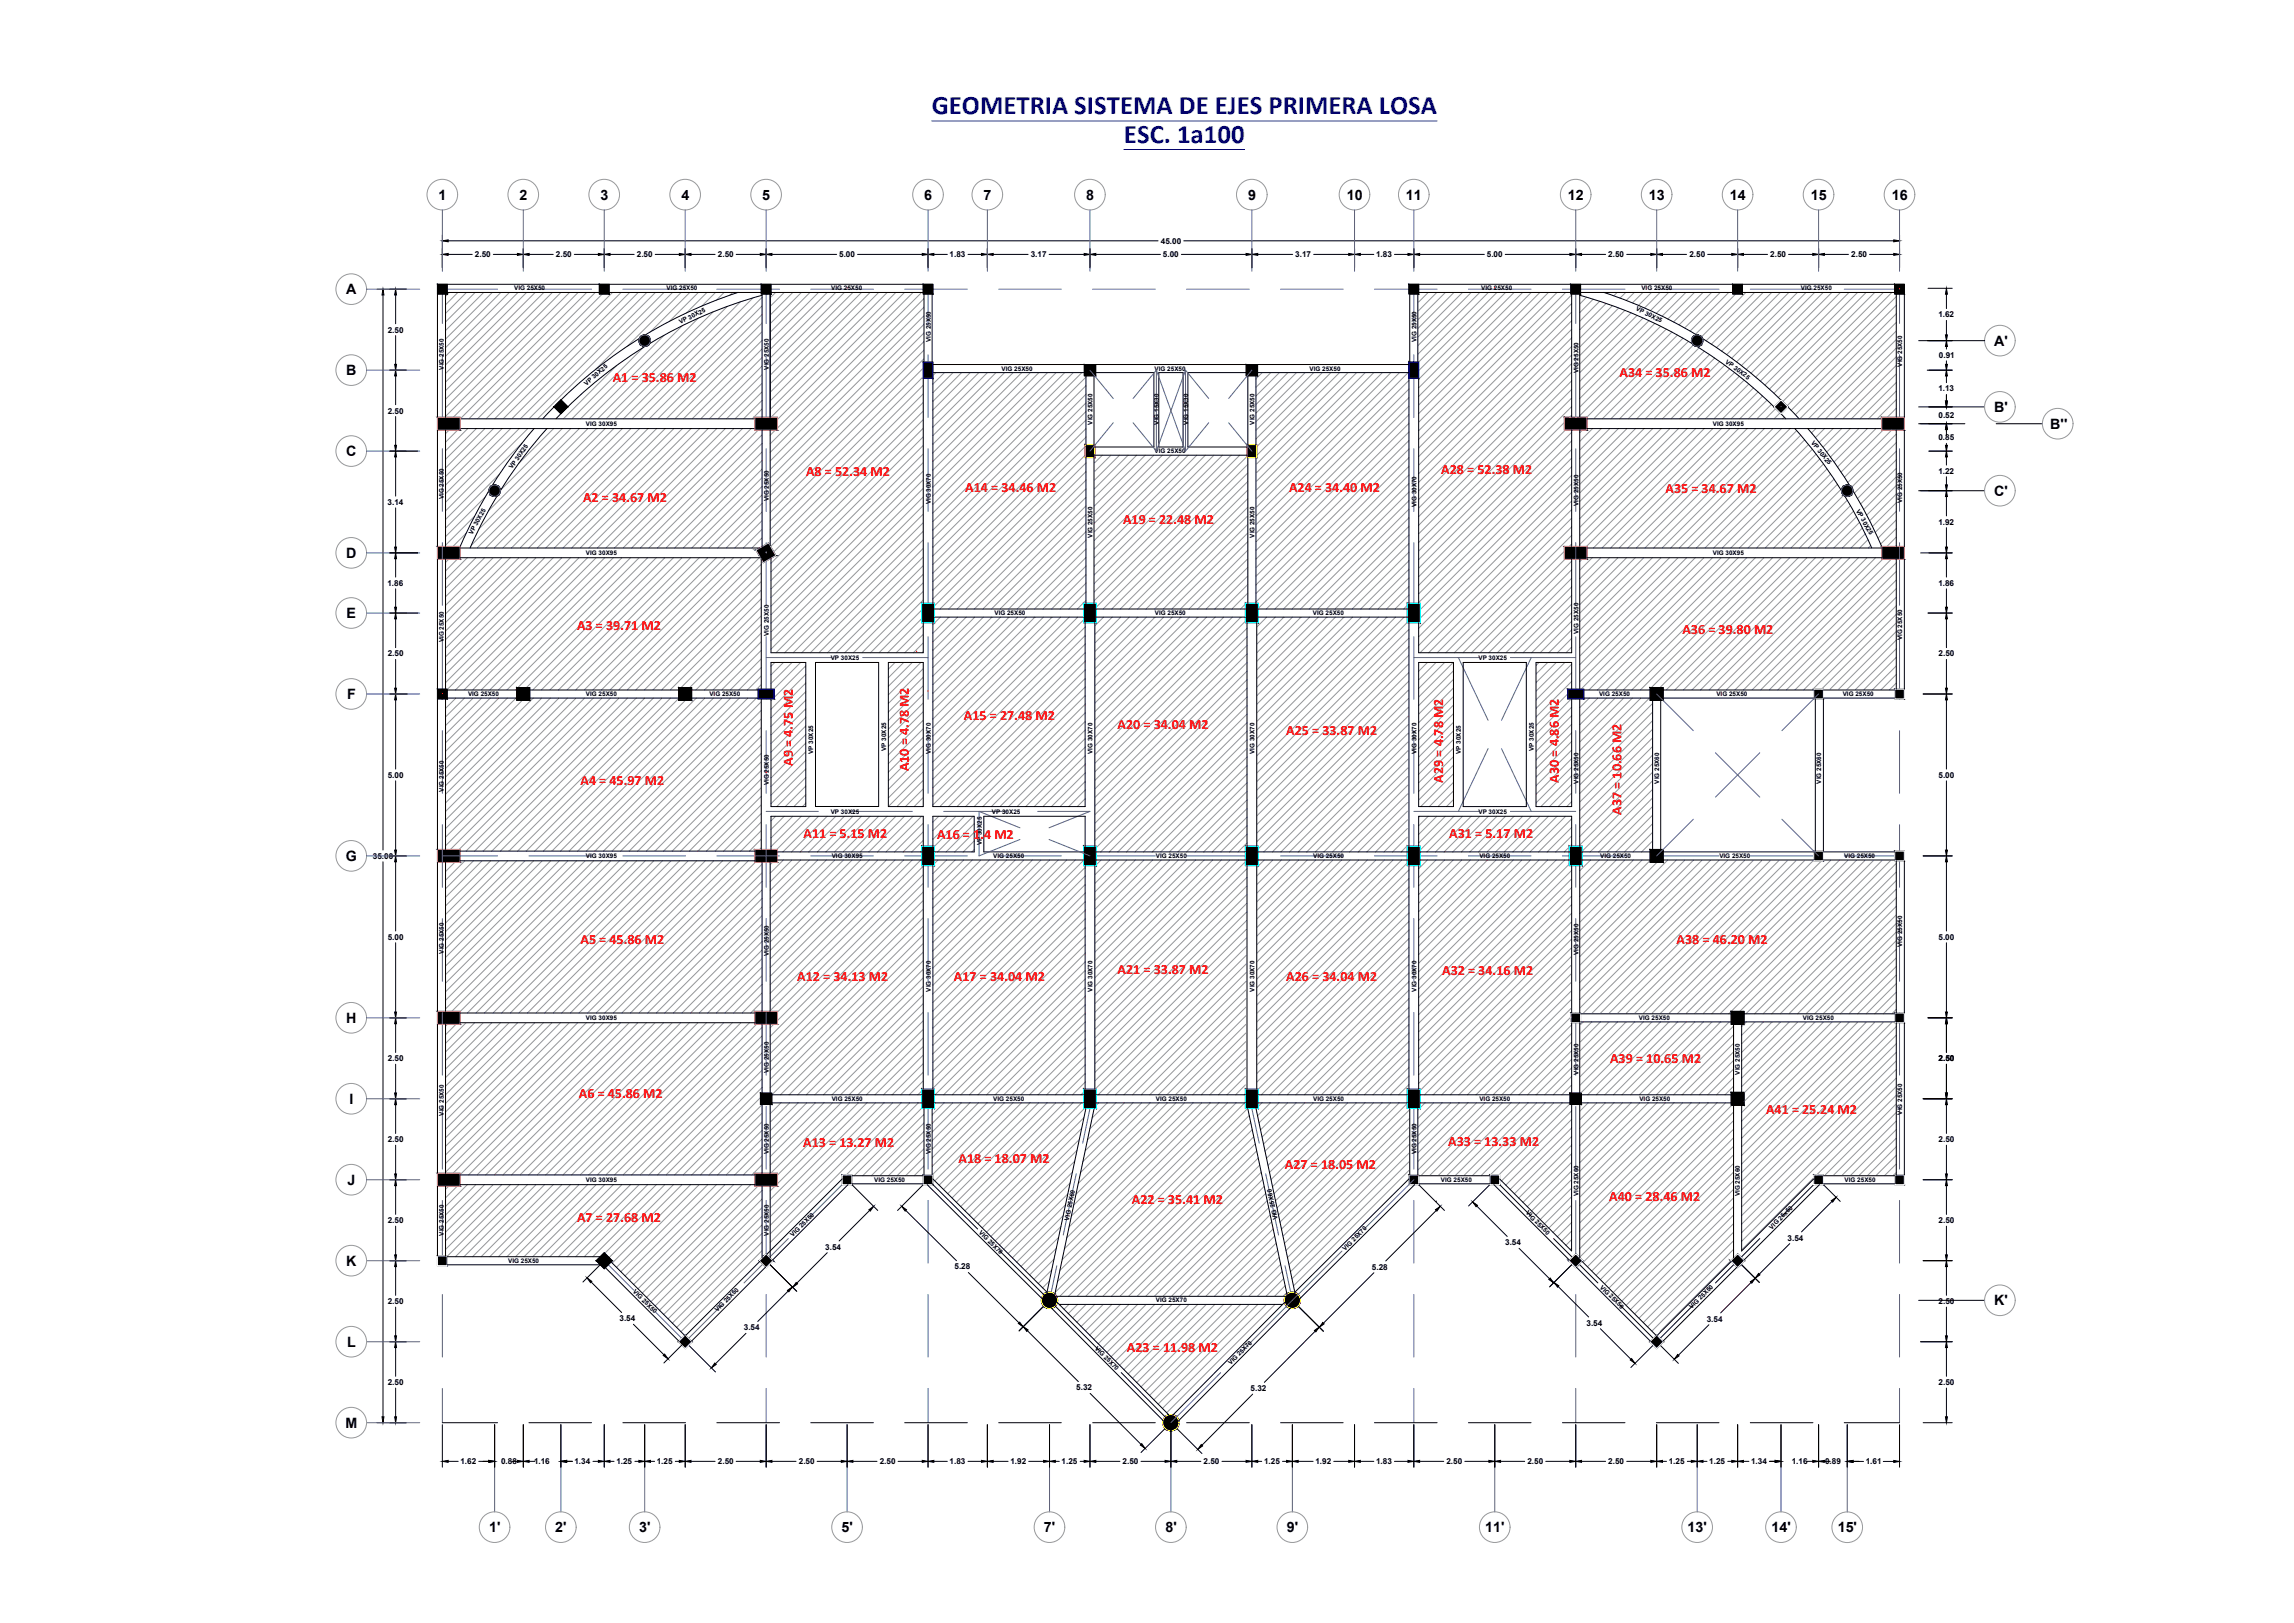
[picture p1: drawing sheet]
<svg xmlns="http://www.w3.org/2000/svg" width="1189mm" height="841mm" viewBox="0 0 1189 841" stroke-linecap="round" stroke-linejoin="round" font-family="sans-serif">
<defs><g id="words">
<g font-size="13.9" fill="#00f">
<text x="483" y="59">GEOMETRIA SISTEMA DE EJES PRIMERA LOSA</text>
<text x="582" y="74">ESC. 1a100</text>
</g>
<g font-size="7.4">
<text x="227" y="104">1</text>
<text x="269" y="104">2</text>
<text x="311" y="104">3</text>
<text x="353" y="104">4</text>
<text x="395" y="104">5</text>
<text x="479" y="104">6</text>
<text x="510" y="104">7</text>
<text x="563" y="104">8</text>
<text x="647" y="104">9</text>
<text x="698" y="104">10</text>
<text x="729" y="104">11</text>
<text x="813" y="104">12</text>
<text x="855" y="104">13</text>
<text x="897" y="104">14</text>
<text x="938" y="104">15</text>
<text x="980" y="104">16</text>
<text x="179" y="152">A</text>
<text x="1033" y="179">A'</text>
<text x="179" y="194">B</text>
<text x="1033" y="213">B'</text>
<text x="1063" y="222">B''</text>
<text x="179" y="236">C</text>
<text x="1033" y="257">C'</text>
<text x="179" y="289">D</text>
<text x="180" y="320">E</text>
<text x="180" y="362">F</text>
<text x="179" y="446">G</text>
<text x="179" y="530">H</text>
<text x="181" y="572">I</text>
<text x="180" y="614">J</text>
<text x="179" y="656">K</text>
<text x="1033" y="676">K'</text>
<text x="180" y="698">L</text>
<text x="179" y="740">M</text>
<text x="254" y="794">1'</text>
<text x="288" y="794">2'</text>
<text x="331" y="794">3'</text>
<text x="436" y="794">5'</text>
<text x="541" y="794">7'</text>
<text x="604" y="794">8'</text>
<text x="667" y="794">9'</text>
<text x="770" y="794">11'</text>
<text x="875" y="794">13'</text>
<text x="918" y="794">14'</text>
<text x="952" y="794">15'</text>
</g>
<g font-size="7.3" fill="#f00">
<text x="318" y="198">A1 = 35.86 M2</text>
<text x="839" y="195">A34 = 35.86 M2</text>
<text x="747" y="246">A28 = 52.38 M2</text>
<text x="418" y="247">A8 = 52.34 M2</text>
<text x="500" y="255">A14 = 34.46 M2</text>
<text x="668" y="255">A24 = 34.40 M2</text>
<text x="863" y="256">A35 = 34.67 M2</text>
<text x="302" y="260">A2 = 34.67 M2</text>
<text x="582" y="272">A19 = 22.48 M2</text>
<text x="299" y="327">A3 = 39.71 M2</text>
<text x="872" y="329">A36 = 39.80 M2</text>
<text x="500" y="373">A15 = 27.48 M2</text>
<text x="579" y="378">A20 = 34.04 M2</text>
<text x="667" y="381">A25 = 33.87 M2</text>
<text x="411" y="397" transform="rotate(-90 411 397)">A9 = 4.75 M2</text>
<text x="471" y="400" transform="rotate(-90 471 400)">A10 = 4.78 M2</text>
<text x="301" y="407">A4 = 45.97 M2</text>
<text x="748" y="406" transform="rotate(-90 748 406)">A29 = 4.78 M2</text>
<text x="808" y="406" transform="rotate(-90 808 406)">A30 = 4.86 M2</text>
<text x="840" y="422" transform="rotate(-90 840 422)">A37 = 10.66 M2</text>
<text x="416" y="434">A11 = 5.15 M2</text>
<text x="486" y="435">A16 = 1.4 M2</text>
<text x="751" y="434">A31 = 5.17 M2</text>
<text x="301" y="489">A5 = 45.86 M2</text>
<text x="869" y="489">A38 = 46.20 M2</text>
<text x="413" y="508">A12 = 34.13 M2</text>
<text x="494" y="508">A17 = 34.04 M2</text>
<text x="579" y="505">A21 = 33.87 M2</text>
<text x="667" y="508">A26 = 34.04 M2</text>
<text x="747" y="505">A32 = 34.16 M2</text>
<text x="834" y="551">A39 = 10.65 M2</text>
<text x="300" y="569">A6 = 45.86 M2</text>
<text x="915" y="577">A41 = 25.24 M2</text>
<text x="416" y="594">A13 = 13.27 M2</text>
<text x="750" y="594">A33 = 13.33 M2</text>
<text x="497" y="603">A18 = 18.07 M2</text>
<text x="666" y="606">A27 = 18.05 M2</text>
<text x="587" y="624">A22 = 35.41 M2</text>
<text x="834" y="622">A40 = 28.46 M2</text>
<text x="299" y="633">A7 = 27.68 M2</text>
<text x="584" y="701">A23 = 11.98 M2</text>
</g>
<g font-size="4.2">
<text x="602" y="126">45.00</text>
<text x="246" y="133">2.50</text>
<text x="288" y="133">2.50</text>
<text x="330" y="133">2.50</text>
<text x="372" y="133">2.50</text>
<text x="435" y="133">5.00</text>
<text x="492" y="133">1.83</text>
<text x="534" y="133">3.17</text>
<text x="603" y="133">5.00</text>
<text x="671" y="133">3.17</text>
<text x="713" y="133">1.83</text>
<text x="771" y="133">5.00</text>
<text x="834" y="133">2.50</text>
<text x="876" y="133">2.50</text>
<text x="917" y="133">2.50</text>
<text x="959" y="133">2.50</text>
<text x="1005" y="164">1.62</text>
<text x="201" y="172">2.50</text>
<text x="1005" y="185">0.91</text>
<text x="1005" y="203">1.13</text>
<text x="201" y="214">2.50</text>
<text x="1005" y="217">0.52</text>
<text x="1005" y="228">0.85</text>
<text x="1005" y="246">1.22</text>
<text x="201" y="262">3.14</text>
<text x="1005" y="272">1.92</text>
<text x="201" y="304">1.86</text>
<text x="1005" y="304">1.86</text>
<text x="201" y="340">2.50</text>
<text x="1005" y="340">2.50</text>
<text x="201" y="403">5.00</text>
<text x="1005" y="403">5.00</text>
<text x="193" y="445">35.00</text>
<text x="201" y="487">5.00</text>
<text x="1005" y="487">5.00</text>
<text x="201" y="550">2.50</text>
<text x="1005" y="550">2.50</text>
<text x="201" y="592">2.50</text>
<text x="1005" y="592">2.50</text>
<text x="201" y="634">2.50</text>
<text x="1005" y="634">2.50</text>
<text x="428" y="648">3.54</text>
<text x="780" y="645">3.54</text>
<text x="926" y="643">3.54</text>
<text x="495" y="658">5.28</text>
<text x="711" y="658">5.28</text>
<text x="201" y="676">2.50</text>
<text x="1005" y="676">2.50</text>
<text x="321" y="685">3.54</text>
<text x="386" y="689">3.54</text>
<text x="822" y="687">3.54</text>
<text x="885" y="685">3.54</text>
<text x="201" y="718">2.50</text>
<text x="1005" y="718">2.50</text>
<text x="558" y="720">5.32</text>
<text x="648" y="721">5.32</text>
<text x="239" y="759">1.62</text>
<text x="260" y="759">0.88</text>
<text x="277" y="759">1.16</text>
<text x="298" y="759">1.34</text>
<text x="319" y="759">1.25</text>
<text x="340" y="759">1.25</text>
<text x="372" y="759">2.50</text>
<text x="414" y="759">2.50</text>
<text x="456" y="759">2.50</text>
<text x="492" y="759">1.83</text>
<text x="524" y="759">1.92</text>
<text x="550" y="759">1.25</text>
<text x="582" y="759">2.50</text>
<text x="624" y="759">2.50</text>
<text x="655" y="759">1.25</text>
<text x="682" y="759">1.92</text>
<text x="713" y="759">1.83</text>
<text x="750" y="759">2.50</text>
<text x="792" y="759">2.50</text>
<text x="834" y="759">2.50</text>
<text x="865" y="759">1.25</text>
<text x="886" y="759">1.25</text>
<text x="908" y="759">1.34</text>
<text x="929" y="759">1.16</text>
<text x="946" y="759">0.89</text>
<text x="967" y="759">1.61</text>
</g>
<g font-size="3.3">
<text x="266" y="150">VIG 25X50</text>
<text x="345" y="150">VIG 25X50</text>
<text x="431" y="150">VIG 25X50</text>
<text x="768" y="150">VIG 25X50</text>
<text x="851" y="150">VIG 25X50</text>
<text x="933" y="150">VIG 25X50</text>
<text x="848" y="161" transform="rotate(26 848 161)">VP 30X25</text>
<text x="353" y="168" transform="rotate(-27 353 168)">VP 30X25</text>
<text x="482" y="177" transform="rotate(-90 482 177)">VIG 25X50</text>
<text x="734" y="177" transform="rotate(-90 734 177)">VIG 25X50</text>
<text x="230" y="191" transform="rotate(-90 230 191)">VIG 25X50</text>
<text x="398" y="191" transform="rotate(-90 398 191)">VIG 25X50</text>
<text x="894" y="188" transform="rotate(36 894 188)">VP 30X25</text>
<text x="986" y="190" transform="rotate(-90 986 190)">VIG 25X50</text>
<text x="519" y="192">VIG 25X50</text>
<text x="598" y="192">VIG 25X50</text>
<text x="679" y="192">VIG 25X50</text>
<text x="818" y="193" transform="rotate(-90 818 193)">VIG 25X50</text>
<text x="304" y="200" transform="rotate(-41 304 200)">VP 30X25</text>
<text x="304" y="221">VIG 30X95</text>
<text x="566" y="220" transform="rotate(-90 566 220)">VIG 25X50</text>
<text x="601" y="220" transform="rotate(-90 601 220)">VIG 15X30</text>
<text x="616" y="220" transform="rotate(-90 616 220)">VIG 15X30</text>
<text x="650" y="220" transform="rotate(-90 650 220)">VIG 25X50</text>
<text x="888" y="221">VIG 30X95</text>
<text x="939" y="229" transform="rotate(52 939 229)">VP 30X25</text>
<text x="598" y="235">VIG 25X50</text>
<text x="265" y="243" transform="rotate(-55 265 243)">VP 30X25</text>
<text x="230" y="259" transform="rotate(-90 230 259)">VIG 25X50</text>
<text x="398" y="260" transform="rotate(-90 398 260)">VIG 25X50</text>
<text x="482" y="261" transform="rotate(-90 482 261)">VIG 30X70</text>
<text x="734" y="263" transform="rotate(-90 734 263)">VIG 30X70</text>
<text x="818" y="262" transform="rotate(-90 818 262)">VIG 25X50</text>
<text x="986" y="261" transform="rotate(-90 986 261)">VIG 25X50</text>
<text x="962" y="265" transform="rotate(61 962 265)">VP 30X25</text>
<text x="245" y="277" transform="rotate(-61 245 277)">VP 30X25</text>
<text x="566" y="279" transform="rotate(-90 566 279)">VIG 25X50</text>
<text x="650" y="279" transform="rotate(-90 650 279)">VIG 25X50</text>
<text x="304" y="288">VIG 30X95</text>
<text x="888" y="288">VIG 30X95</text>
<text x="515" y="319">VIG 25X50</text>
<text x="598" y="319">VIG 25X50</text>
<text x="680" y="319">VIG 25X50</text>
<text x="398" y="329" transform="rotate(-90 398 329)">VIG 25X50</text>
<text x="818" y="329" transform="rotate(-90 818 329)">VIG 25X50</text>
<text x="230" y="333" transform="rotate(-90 230 333)">VIG 25X50</text>
<text x="986" y="332" transform="rotate(-90 986 332)">VIG 25X50</text>
<text x="431" y="342">VP 30X25</text>
<text x="766" y="342">VP 30X25</text>
<text x="243" y="361">VIG 25X50</text>
<text x="304" y="361">VIG 25X50</text>
<text x="368" y="361">VIG 25X50</text>
<text x="829" y="361">VIG 25X50</text>
<text x="890" y="361">VIG 25X50</text>
<text x="955" y="361">VIG 25X50</text>
<text x="459" y="389" transform="rotate(-90 459 389)">VP 30X25</text>
<text x="795" y="389" transform="rotate(-90 795 389)">VP 30X25</text>
<text x="421" y="391" transform="rotate(-90 421 391)">VP 30X25</text>
<text x="482" y="391" transform="rotate(-90 482 391)">VIG 30X70</text>
<text x="566" y="391" transform="rotate(-90 566 391)">VIG 30X70</text>
<text x="650" y="391" transform="rotate(-90 650 391)">VIG 30X70</text>
<text x="734" y="391" transform="rotate(-90 734 391)">VIG 30X70</text>
<text x="757" y="391" transform="rotate(-90 757 391)">VP 30X25</text>
<text x="398" y="407" transform="rotate(-90 398 407)">VIG 25X50</text>
<text x="818" y="406" transform="rotate(-90 818 406)">VIG 25X50</text>
<text x="860" y="406" transform="rotate(-90 860 406)">VIG 25X60</text>
<text x="944" y="406" transform="rotate(-90 944 406)">VIG 25X60</text>
<text x="230" y="410" transform="rotate(-90 230 410)">VIG 25X50</text>
<text x="431" y="422">VP 30X25</text>
<text x="514" y="422">VP 30X25</text>
<text x="766" y="422">VP 30X25</text>
<text x="509" y="438" transform="rotate(-90 509 438)">VP 30X25</text>
<text x="304" y="445">VIG 30X95</text>
<text x="431" y="445">VIG 30X95</text>
<text x="515" y="445">VIG 25X50</text>
<text x="599" y="445">VIG 25X50</text>
<text x="681" y="445">VIG 25X50</text>
<text x="767" y="445">VIG 25X50</text>
<text x="829" y="445">VIG 25X50</text>
<text x="891" y="445">VIG 25X50</text>
<text x="956" y="445">VIG 25X50</text>
<text x="986" y="491" transform="rotate(-90 986 491)">VIG 25X50</text>
<text x="230" y="494" transform="rotate(-90 230 494)">VIG 25X50</text>
<text x="398" y="495" transform="rotate(-90 398 495)">VIG 25X50</text>
<text x="818" y="495" transform="rotate(-90 818 495)">VIG 25X50</text>
<text x="482" y="514" transform="rotate(-90 482 514)">VIG 30X70</text>
<text x="566" y="514" transform="rotate(-90 566 514)">VIG 30X70</text>
<text x="650" y="514" transform="rotate(-90 650 514)">VIG 30X70</text>
<text x="734" y="514" transform="rotate(-90 734 514)">VIG 30X70</text>
<text x="304" y="528">VIG 30X95</text>
<text x="849" y="528">VIG 25X50</text>
<text x="934" y="528">VIG 25X50</text>
<text x="398" y="556" transform="rotate(-90 398 556)">VIG 25X50</text>
<text x="818" y="557" transform="rotate(-90 818 557)">VIG 25X50</text>
<text x="902" y="557" transform="rotate(-90 902 557)">VIG 25X50</text>
<text x="431" y="570">VIG 25X50</text>
<text x="515" y="570">VIG 25X50</text>
<text x="599" y="570">VIG 25X50</text>
<text x="681" y="570">VIG 25X50</text>
<text x="767" y="570">VIG 25X50</text>
<text x="850" y="570">VIG 25X50</text>
<text x="230" y="578" transform="rotate(-90 230 578)">VIG 25X50</text>
<text x="986" y="578" transform="rotate(-90 986 578)">VIG 25X50</text>
<text x="398" y="598" transform="rotate(-90 398 598)">VIG 25X50</text>
<text x="482" y="598" transform="rotate(-90 482 598)">VIG 25X50</text>
<text x="734" y="598" transform="rotate(-90 734 598)">VIG 25X50</text>
<text x="304" y="612">VIG 30X95</text>
<text x="453" y="612">VIG 25X50</text>
<text x="747" y="612">VIG 25X50</text>
<text x="956" y="612">VIG 25X50</text>
<text x="818" y="620" transform="rotate(-90 818 620)">VIG 25X60</text>
<text x="902" y="620" transform="rotate(-90 902 620)">VIG 25X60</text>
<text x="791" y="629" transform="rotate(45 791 629)">VIG 25X50</text>
<text x="554" y="633" transform="rotate(-78 554 633)">VIG 25X60</text>
<text x="662" y="632" transform="rotate(-102 662 632)">VIG 25X60</text>
<text x="230" y="640" transform="rotate(-90 230 640)">VIG 25X50</text>
<text x="398" y="640" transform="rotate(-90 398 640)">VIG 25X50</text>
<text x="411" y="641" transform="rotate(-45 411 641)">VIG 25X50</text>
<text x="507" y="639" transform="rotate(45 507 639)">VIG 25X70</text>
<text x="918" y="637" transform="rotate(-45 918 637)">VIG 25x50</text>
<text x="697" y="648" transform="rotate(-45 697 648)">VIG 25X70</text>
<text x="263" y="654">VIG 25X50</text>
<text x="328" y="670" transform="rotate(45 328 670)">VIG 25X50</text>
<text x="829" y="667" transform="rotate(45 829 667)">VIG 25X50</text>
<text x="599" y="675">VIG 25X70</text>
<text x="372" y="680" transform="rotate(-45 372 680)">VIG 25X50</text>
<text x="877" y="678" transform="rotate(-45 877 678)">VIG 25X50</text>
<text x="567" y="699" transform="rotate(45 567 699)">VIG 25X70</text>
<text x="638" y="707" transform="rotate(-45 638 707)">VIG 25X70</text>
</g>
</g></defs>
<!-- layer: TEXTO -->
<g fill="#000" stroke="#000" stroke-width=".52">
<path d="M879 179h1zM879 174h1zM287 211h7l-3 3zM923 207l4 4h-8zM256 257h1zM256 251h1zM957 257h1zM957 251h1zM392 285h8l2 3zM392 285l6-4 2 4zM397 650l1 1h-2zM816 656h2l-1 1z"/>
<path d="M897 653h7l-2 3zM543 678h1zM543 670h1zM669 678h2zM669 670h1zM352 695h7l-4 4zM355 692l4 3h-7zM855 695h7l-3 4zM859 692l3 3h-7zM606 733h1zM606 741h2z"/>
<path d="M227 147l5 5v-5zM227 147l5 5h-5z"/>
<path d="M311 147l5 5v-5zM311 147l5 5h-5z"/>
<path d="M395 147l5 5v-5zM395 147l5 5h-5z"/>
<path d="M478 147l5 5v-5zM478 147l5 5h-5z"/>
<path d="M730 147l5 5v-5zM730 147l5 5h-5z"/>
<path d="M814 147l5 5v-5zM814 147l5 5h-5z"/>
<path d="M898 147l5 5v-5zM898 147l5 5h-5z"/>
<path d="M982 147l5 5v-5zM982 147l5 5h-5z"/>
<path d="M334 174h1zM333 174h2z"/>
<path d="M333 174h2zM333 174h2z"/>
<path d="M333 179h2zM333 179h1z"/>
<path d="M333 174h2zM333 174h2z"/>
<path d="M333 179h2zM333 179h2z"/>
<path d="M333 174h3zM333 174h3z"/>
<path d="M333 179h2zM333 179h2z"/>
<path d="M333 174h3zM332 174h4z"/>
<path d="M333 179h3zM333 179h2z"/>
<path d="M332 174h4zM332 174h4z"/>
<path d="M332 179h4zM332 179h4z"/>
<path d="M332 174h4zM332 174h4z"/>
<path d="M332 179h4zM332 179h4z"/>
<path d="M332 174l4 1zM332 174l4 1z"/>
<path d="M332 179h4zM332 179h4z"/>
<path d="M332 175h5zM332 175h5z"/>
<path d="M332 178h4zM332 178l4 1z"/>
<path d="M332 175h5zM332 175h5z"/>
<path d="M332 178h5zM332 178h4z"/>
<path d="M331 175h6zM331 175h6z"/>
<path d="M331 178h6zM331 178h6z"/>
<path d="M331 175l6 1zM331 175l6 1z"/>
<path d="M331 178h6zM331 178h6z"/>
<path d="M331 176h6zM331 176h6z"/>
<path d="M331 177h6zM331 177l6 1z"/>
<path d="M331 176h6zM331 176h6z"/>
<path d="M331 177h6zM331 177h6z"/>
<path d="M331 176l6 1zM331 176l6 1z"/>
<path d="M331 177h6zM331 177h6z"/>
<path d="M331 177h6zM331 177h6z"/>
<path d="M879 179h1zM879 179h1z"/>
<path d="M879 174h1zM879 174h1z"/>
<path d="M879 174h1zM879 174h1z"/>
<path d="M879 174h2zM878 174h3z"/>
<path d="M879 179h1zM879 179h1z"/>
<path d="M878 174h3zM878 174h3z"/>
<path d="M878 179h3zM878 179h2z"/>
<path d="M878 174h3zM878 174h3z"/>
<path d="M878 179h3zM878 179h3z"/>
<path d="M878 174h3zM878 174h3z"/>
<path d="M878 179h3zM878 179h3z"/>
<path d="M878 174h4zM878 174h4z"/>
<path d="M878 179h3zM878 179h3z"/>
<path d="M877 174l5 1zM877 174l5 1z"/>
<path d="M877 179h5zM877 179h4z"/>
<path d="M877 175h5zM877 175h5z"/>
<path d="M877 178h5zM877 178l5 1z"/>
<path d="M877 175h5zM877 175h5z"/>
<path d="M877 178h5zM877 178h5z"/>
<path d="M877 175h5zM877 175h5z"/>
<path d="M877 178h5zM877 178h5z"/>
<path d="M877 175l5 1zM877 175l5 1z"/>
<path d="M877 178h5zM877 178h5z"/>
<path d="M877 176h5zM877 176h5z"/>
<path d="M877 177h5zM877 177l5 1z"/>
<path d="M877 176h5zM877 176h5z"/>
<path d="M877 176l5 1zM877 176l5 1z"/>
<path d="M877 177h5zM877 177h5z"/>
<path d="M877 177h5zM877 177h5z"/>
<path d="M877 177h5zM877 177h5z"/>
<path d="M478 188l5 8v-8zM478 188l5 8h-5z"/>
<path d="M562 189l6 6v-6zM562 189l6 6h-6z"/>
<path d="M646 189l6 6v-6zM646 189l6 6h-6z"/>
<path d="M730 188l5 8v-8zM730 188l5 8h-5z"/>
<path d="M227 216l11 7v-7zM227 216l11 7h-11z"/>
<path d="M287 211h7zM287 211h7z"/>
<path d="M291 207l3 4zM291 207l3 4h-7zM287 211h7zM287 211h7z"/>
<path d="M391 216l12 7v-7zM391 216l12 7h-12z"/>
<path d="M811 216l11 7v-7zM811 216l11 7h-11z"/>
<path d="M919 211h8zM919 211h8zM919 211h8l-4 3z"/>
<path d="M975 216l12 7v-7zM975 216l12 7h-12z"/>
<path d="M562 230l5 7v-7zM562 230l5 7h-5z"/>
<path d="M646 230l5 7v-7zM646 230l5 7h-5z"/>
<path d="M256 251h1zM256 251h1z"/>
<path d="M256 251l1 1zM255 252h2z"/>
<path d="M256 257h1zM256 257h1z"/>
<path d="M255 252h3zM255 252h3z"/>
<path d="M255 257h2zM255 257h2z"/>
<path d="M255 252h3zM255 252h3z"/>
<path d="M255 257h3zM255 257h2z"/>
<path d="M255 252h3zM255 252h3z"/>
<path d="M255 257h3zM255 257h3z"/>
<path d="M255 252h3zM254 252h4z"/>
<path d="M255 257h3zM255 257h3z"/>
<path d="M254 252h4zM254 252h4z"/>
<path d="M254 256h4zM254 256l4 1z"/>
<path d="M254 252h5zM254 252h5z"/>
<path d="M254 256h4zM254 256h4z"/>
<path d="M254 252l5 1zM254 252l5 1z"/>
<path d="M254 256h5zM254 256h4z"/>
<path d="M254 253h5zM254 253h5z"/>
<path d="M254 256h5zM254 256h5z"/>
<path d="M254 253h5zM254 253h5z"/>
<path d="M254 256h5zM254 256h5z"/>
<path d="M254 253h5zM254 253h5z"/>
<path d="M254 255h5zM254 255l5 1z"/>
<path d="M254 253l5 1zM254 253l5 1z"/>
<path d="M254 255h5zM254 255h5z"/>
<path d="M253 254h6zM253 254h6z"/>
<path d="M253 255h6zM253 255h6z"/>
<path d="M253 254h6zM253 254h6z"/>
<path d="M253 255h6zM253 255h6z"/>
<path d="M253 254h6zM253 254l6 1z"/>
<path d="M957 257h1zM957 257h1z"/>
<path d="M957 251h1zM957 251h1z"/>
<path d="M957 251l1 1zM956 252h2z"/>
<path d="M956 252h3zM956 252h3z"/>
<path d="M956 257h2zM956 257h2z"/>
<path d="M956 252h3zM956 252h3z"/>
<path d="M956 257h3zM956 257h2z"/>
<path d="M956 252h3zM956 252h3z"/>
<path d="M956 257h3zM956 257h3z"/>
<path d="M956 252h3zM955 252h4z"/>
<path d="M956 257h3zM956 257h3z"/>
<path d="M955 252h4zM955 252h4z"/>
<path d="M955 256h4zM955 256l4 1z"/>
<path d="M955 252h5zM955 252h5z"/>
<path d="M955 256h4zM955 256h4z"/>
<path d="M955 252l5 1zM955 252l5 1z"/>
<path d="M955 256h5zM955 256h4z"/>
<path d="M955 253h5zM955 253h5z"/>
<path d="M955 256h5zM955 256h5z"/>
<path d="M955 253h5zM955 253h5z"/>
<path d="M955 256h5zM955 256h5z"/>
<path d="M955 253h5zM955 253h5z"/>
<path d="M955 255h5zM955 255l5 1z"/>
<path d="M955 253l5 1zM955 253l5 1z"/>
<path d="M955 255h5zM955 255h5z"/>
<path d="M954 254h6zM954 254h6z"/>
<path d="M954 255h6zM954 255h6z"/>
<path d="M954 254h6zM954 254h6z"/>
<path d="M954 255h6zM954 255h6z"/>
<path d="M954 254h6zM954 254l6 1z"/>
<path d="M227 283l11 7v-7zM227 283l11 7h-11z"/>
<path d="M392 285l1 3h9zM393 288h9l-6 4z"/>
<path d="M811 283l11 7v-7zM811 283l11 7h-11z"/>
<path d="M975 283l12 7v-7zM975 283l12 7h-12z"/>
<path d="M478 313l6 10v-10zM478 313l6 10h-6z"/>
<path d="M562 313l6 10v-10zM562 313l6 10h-6z"/>
<path d="M645 313l7 10v-10zM645 313l7 10h-7z"/>
<path d="M729 313l7 10v-10zM729 313l7 10h-7z"/>
<path d="M227 357l5 5v-5zM227 357l5 5h-5z"/>
<path d="M268 356l7 7v-7zM268 356l7 7h-7z"/>
<path d="M352 356l6 7v-7zM352 356l6 7h-6z"/>
<path d="M393 357l8 5v-5zM393 357l8 5h-8z"/>
<path d="M812 357l9 5v-5zM812 357l9 5h-9z"/>
<path d="M855 356l7 7v-7zM855 356l7 7h-7z"/>
<path d="M940 357l5 5v-5zM940 357l5 5h-5z"/>
<path d="M982 357l5 5v-5zM982 357l5 5h-5z"/>
<path d="M478 438l6 11v-11zM478 438l6 11h-6z"/>
<path d="M562 438l6 11v-11zM562 438l6 11h-6z"/>
<path d="M645 438l7 11v-11zM645 438l7 11h-7z"/>
<path d="M729 438l7 11v-11zM729 438l7 11h-7z"/>
<path d="M813 438l7 11v-11zM813 438l7 11h-7z"/>
<path d="M227 440l11 7v-7zM227 440l11 7h-11z"/>
<path d="M391 440l12 7v-7zM391 440l12 7h-12z"/>
<path d="M855 440l7 7v-7zM855 440l7 7h-7z"/>
<path d="M940 441l5 5v-5zM940 441l5 5h-5z"/>
<path d="M982 441l5 5v-5zM982 441l5 5h-5z"/>
<path d="M227 524l11 7v-7zM227 524l11 7h-11z"/>
<path d="M391 524l12 7v-7zM391 524l12 7h-12z"/>
<path d="M814 525l5 5v-5zM814 525l5 5h-5z"/>
<path d="M897 524l7 7v-7zM897 524l7 7h-7z"/>
<path d="M982 525l5 5v-5zM982 525l5 5h-5z"/>
<path d="M394 566l6 6v-6zM394 566l6 6h-6z"/>
<path d="M478 564l6 10v-10zM478 564l6 10h-6z"/>
<path d="M562 564l6 10v-10zM562 564l6 10h-6z"/>
<path d="M645 564l7 10v-10zM645 564l7 10h-7z"/>
<path d="M729 564l7 10v-10zM729 564l7 10h-7z"/>
<path d="M814 566l6 6v-6zM814 566l6 6h-6z"/>
<path d="M897 566l7 7v-7zM897 566l7 7h-7z"/>
<path d="M227 608l11 7v-7zM227 608l11 7h-11z"/>
<path d="M391 608l12 7v-7zM391 608l12 7h-12z"/>
<path d="M436 609l6 5v-5zM436 609l6 5h-6z"/>
<path d="M478 609l5 5v-5zM478 609l5 5h-5z"/>
<path d="M730 609l5 5v-5zM730 609l5 5h-5z"/>
<path d="M772 609l5 5v-5zM772 609l5 5h-5z"/>
<path d="M940 609l5 5v-5zM940 609l5 5h-5z"/>
<path d="M982 609l5 5v-5zM982 609l5 5h-5z"/>
<path d="M227 651l5 5v-5zM227 651l5 5h-5z"/>
<path d="M309 653l4-4 4 4zM309 653l4 4 4-4z"/>
<path d="M394 653l3 4zM394 653h7l-4 4z"/>
<path d="M396 651l5 2-3-2zM396 651l5 2h-7z"/>
<path d="M817 650l3 3zM817 650l3 3h-7z"/>
<path d="M813 653l5 3 2-3zM813 653l5 3h-2z"/>
<path d="M897 653l2 3h3zM899 656h3l-1 1z"/>
<path d="M901 650l3 3zM901 650l3 3h-7z"/>
<path d="M543 670h2zM543 670h2z"/>
<path d="M543 670h2zM543 670h2z"/>
<path d="M543 678h2zM543 678h1z"/>
<path d="M543 670h3zM542 670h4z"/>
<path d="M543 678h2zM543 678h2z"/>
<path d="M542 670h4zM542 670h4z"/>
<path d="M542 678h4zM542 678h3z"/>
<path d="M542 670h4zM541 670h5z"/>
<path d="M542 677h4zM542 677l4 1z"/>
<path d="M541 670l6 1zM541 671h6z"/>
<path d="M541 677h5zM541 677h5z"/>
<path d="M541 671h6zM541 671h6z"/>
<path d="M541 677h6zM541 677h5z"/>
<path d="M541 671h6zM541 671h6h-6z"/>
<path d="M541 677h6zM541 677h6z"/>
<path d="M541 671l6 1zM541 671l6 1z"/>
<path d="M541 676h6zM541 676l6 1z"/>
<path d="M540 672h8zM540 672h8z"/>
<path d="M540 676h7zM540 676h7z"/>
<path d="M540 672h8zM540 672h8z"/>
<path d="M540 676h8zM540 676h7z"/>
<path d="M540 672l8 1zM540 672l8 1h-8z"/>
<path d="M540 675h8zM540 675l8 1z"/>
<path d="M540 673h8zM540 673h8z"/>
<path d="M540 675h8zM540 675h8z"/>
<path d="M540 673h8zM540 673h8h-8z"/>
<path d="M540 675h8zM540 675h8z"/>
<path d="M540 673l8 1zM540 673l8 1z"/>
<path d="M540 674h8zM540 674l8 1z"/>
<path d="M540 674h8zM540 674h8h-8z"/>
<path d="M669 678h1zM669 678h1z"/>
<path d="M669 670h2zM669 670h2z"/>
<path d="M669 670h2zM668 670h3z"/>
<path d="M668 670h4zM668 670h4z"/>
<path d="M668 678h3zM668 678h3z"/>
<path d="M668 670h4zM668 670h4z"/>
<path d="M668 678h4zM668 678h3z"/>
<path d="M668 670h4zM667 670h5z"/>
<path d="M668 677h4zM668 677l4 1z"/>
<path d="M667 670l5 1zM667 671h5z"/>
<path d="M667 677h5zM667 677h5z"/>
<path d="M667 671h6zM667 671h6z"/>
<path d="M667 677h5zM667 677h5z"/>
<path d="M667 671h6zM666 671h7z"/>
<path d="M667 677h6zM667 677h5z"/>
<path d="M666 671l7 1zM666 671l7 1z"/>
<path d="M666 676h7zM666 676l7 1z"/>
<path d="M666 672h7zM666 672h7z"/>
<path d="M666 676h7zM666 676h7z"/>
<path d="M666 672h8zM666 672h8z"/>
<path d="M666 676h7zM666 676h7z"/>
<path d="M666 672l8 1zM666 672l8 1h-8z"/>
<path d="M666 675h8zM666 675l7 1z"/>
<path d="M666 673h8zM666 673h8z"/>
<path d="M666 675h8zM666 675h8z"/>
<path d="M666 673h8zM666 673h8h-8z"/>
<path d="M666 675h8zM666 675h8z"/>
<path d="M666 673l8 1zM666 673l8 1z"/>
<path d="M666 674h8zM666 674l8 1z"/>
<path d="M666 674h8zM666 674h8h-8z"/>
<path d="M606 733h2zM606 733h2z"/>
<path d="M606 733h2zM605 733h3z"/>
<path d="M605 733h4zM605 733h4z"/>
<path d="M605 733l4 1zM605 734h4z"/>
<path d="M605 734h4zM604 734h5z"/>
<path d="M604 734h6zM604 734h6z"/>
<path d="M604 734h6zM604 734h6z"/>
<path d="M604 734l6 1zM604 735h6z"/>
<path d="M604 735h6zM604 735h6z"/>
<path d="M604 740h6zM604 740h6z"/>
<path d="M603 735h8zM603 735h8z"/>
<path d="M603 739h7zM603 739l7 1z"/>
<path d="M603 735l8 1zM603 735l8 1h-8z"/>
<path d="M603 739h8zM603 739h7z"/>
<path d="M603 736h8zM603 736h8h-8z"/>
<path d="M603 739h8zM603 739h8z"/>
<path d="M603 736h8zM603 736h8z"/>
<path d="M603 738h8zM603 738l8 1z"/>
<path d="M603 736l8 1zM603 736l8 1z"/>
<path d="M603 737h8zM603 737h8h-8z"/>
<path d="M603 738h8zM603 738h8z"/>
<path d="M603 738h8zM603 738h8h-8z"/>
<path d="M603 737h8zM603 737l8 1z"/>
<path d="M606 741h1zM606 741h1z"/>
<path d="M605 741h3zM605 741h3z"/>
<path d="M605 741h4zM605 741h3z"/>
<path d="M605 741h4zM605 741h4z"/>
<path d="M604 741h5zM604 741h5z"/>
<path d="M604 740h6zM604 740l5 1z"/>
<path d="M604 740h6zM604 740h6z"/>
</g>
<!-- layer: CUADRO_LINEAS_DE_LA_TABLA_DE_MEDICION_DEL_CUADRO_DE_PILARES -->
<g fill="none" stroke="#939598" stroke-width=".52">
<path d="M233 152l-2 2M237 152l-6 6M242 152l-11 10M246 152l-15 15M251 152l-20 19M255 152l-24 24M260 152l-29 28M264 152l-33 33M268 152l-37 37M273 152l-42 42M277 152l-46 46M282 152l-51 50"/>
<path d="M286 152l-55 55M291 152l-60 59M295 152l-64 64M300 152l-65 64M304 152l-65 65M308 152l-65 65M312 152l-65 65M317 152l-65 65M322 152l-66 65M326 152l-65 65M331 152l-66 65M335 152l-65 65"/>
<path d="M340 152l-66 65M344 152l-65 65M349 152l-40 39M353 152l-28 27M357 152l-20 20M362 152l-15 15M366 152l-10 10M371 152l-7 7M375 152l-4 4M377 159l-58 58M380 152l-2 1M384 156l-61 61"/>
<path d="M390 154l-62 63M395 154l-63 63M395 159l-59 58M402 152l-2 2M406 152l-6 6M411 152l-11 11M415 152l-16 15M420 152l-21 20M424 152l-25 24M429 152l-30 29M433 152l-34 33M438 152l-39 38"/>
<path d="M442 152l-43 42M446 152l-47 47M451 152l-52 51M455 152l-56 56M460 152l-61 60M464 152l-64 64M469 152l-66 65M473 152l-70 70M478 152l-79 78M479 155l-80 79M479 159l-80 80M736 152h-1"/>
<path d="M740 152l-5 5M745 152l-10 9M749 152l-14 14M754 152l-19 18M758 152l-23 23M762 152l-27 27M767 152l-32 32M771 152l-36 36M776 152l-41 40M780 152l-45 45M785 152l-50 49M789 152l-54 53"/>
<path d="M794 152l-59 58M798 152l-63 62M802 152l-67 67M807 152l-72 71M811 152l-76 76M815 157l-80 80M815 153l-80 79M819 153h.1M822 154l-3 4M826 155l-7 7M829 156l-10 10M832 157l-13 14"/>
<path d="M834 152h-1M836 158l-17 17M838 152l-2 1M839 160l-20 20M843 152l-3 2M847 152l-4 4M851 152l-5 5M856 152l-7 6M860 152l-8 8M865 152l-10 9M869 152l-11 10M874 152l-13 12"/>
<path d="M878 152l-14 13M883 152l-16 15M887 152l-17 16M891 152l-18 18M896 152l-20 20M900 152l-21 21M905 152l-23 23M909 152l-25 25M914 152l-27 26M918 152l-28 28M923 152l-31 30M927 152l-32 32"/>
<path d="M932 152l-35 34M936 152l-36 36M940 152l-38 37M945 152l-40 39M949 152l-42 41M954 152l-44 43M958 152l-46 45M963 152l-48 48M967 152l-50 50M972 152l-53 52M976 152l-54 54M980 152l-56 56"/>
<path d="M983 154l-57 56M983 158l-55 55M344 174l-43 43M353 169l-48 48M362 165l-52 52M370 162l-56 55M395 163l-54 54M395 167l-50 50M395 172l-45 45M395 176l-41 41M479 168l-80 80M479 173l-80 79"/>
<path d="M479 177l-80 80M479 164l-80 79M815 166l-80 79M815 171l-80 79M815 175l-80 79M815 180l-80 79M815 162l-80 79M842 161l-23 23M845 162l-26 27M848 163l-29 30M852 165l-33 33M855 166l-36 36"/>
<path d="M858 168l-39 39M861 169l-42 42M864 171l-45 44M866 172l-44 44M869 174l-43 43M872 175l-42 42M875 177l-40 40M878 179l-39 38M983 163l-53 52M983 167l-50 50M983 171l-46 46M983 176l-41 41"/>
<path d="M320 189l-28 28M333 180l-37 37M395 181l-36 36M395 185l-32 32M395 190l-27 27M395 194l-23 23M395 199l-19 18M478 191l-79 79M478 195l-79 79M478 200l-79 79M479 186l-80 80M479 181l-80 80"/>
<path d="M485 193l-2 2M489 193l-6 6M494 193l-11 10M498 193l-15 15M503 193l-20 19M507 193l-24 24M512 193l-29 28M516 193l-33 33M521 193l-38 37M525 193l-42 42M530 193l-47 46M534 193l-51 51"/>
<path d="M538 193l-55 55M543 193l-60 59M547 193l-64 64M552 193l-69 68M556 193l-73 73M561 193l-78 77M563 195l-80 80M563 200l-80 79M654 193l-3 3M659 193l-8 8M663 193l-12 12M667 193l-16 17"/>
<path d="M672 193l-21 21M676 193l-25 26M681 193l-30 30M685 193l-34 34M690 193l-39 38M694 193l-43 43M699 193l-48 47M703 193l-52 52M708 193l-57 56M712 193l-61 61M716 193l-65 65M721 193l-70 70"/>
<path d="M725 193l-74 74M730 193l-79 79M730 197l-79 79M815 184l-80 79M815 188l-80 80M815 193l-80 79M815 197l-80 80M881 180l-37 37M883 182l-35 35M886 184l-33 33M889 186l-32 31M891 187l-29 30"/>
<path d="M894 189l-28 28M896 191l-26 26M899 193l-24 24M901 195l-22 22M904 197l-20 20M906 199l-18 18M983 180l-37 37M983 185l-32 32M983 189l-28 28M983 194l-24 23M983 198l-19 19M395 212l-5 5"/>
<path d="M395 203l-14 14M395 207l-10 10M478 204l-79 79M478 209l-77 77M478 213l-78 79M478 217l-78 79M563 204l-80 80M563 209l-80 79M563 218l-80 79M563 213l-80 80M730 206l-79 79M730 219l-79 80"/>
<path d="M730 210l-79 80M730 215l-79 79M730 202l-79 79M811 219l-76 75M815 202l-80 79M815 206l-80 80M815 211l-80 79M815 215l-2 1M909 201l-16 16M911 203l-14 14M913 205l-11 12M916 207l-10 10"/>
<path d="M918 210l-8 7M920 212l-5 5M922 214l-3 3M925 216l-1 1M983 203l-15 14M983 207l-10 10M983 212l-5 4M983 216h.1M233 223l-2 2M237 223l-6 6M242 222l-11 12M247 222l-16 16"/>
<path d="M251 222l-20 20M256 222l-25 25M260 222l-29 29M265 222l-34 34M269 222l-38 38M271 229l-40 40M274 222l-43 43M287 222l-18 18M291 222l-31 32M296 222l-43 43M300 222l-52 52M305 222l-61 61"/>
<path d="M309 222l-62 62M314 222l-62 62M318 222l-62 62M323 222l-62 62M327 222l-62 62M331 222l-61 62M336 222l-62 62M340 222l-62 62M345 222l-62 62M349 222l-62 62M354 222l-62 62M358 222l-62 62"/>
<path d="M363 222l-62 62M367 222l-62 62M371 222l-61 62M376 222l-62 62M380 222l-62 62M385 222l-62 62M389 222l-62 62M393 223l-61 61M395 225l-59 59M395 230l-54 54M395 234l-50 50M395 239l-45 45"/>
<path d="M402 223l-3 3M478 222l-78 79M478 226l-78 79M478 231l-78 79M478 235l-78 79M478 240l-78 79M562 236l-78 78M562 231l-79 79M563 222l-80 79M563 227l-80 79M563 240l-76 76M571 236l-4 4"/>
<path d="M576 236l-9 8M580 236l-13 13M585 236l-18 17M589 236l-22 22M594 236l-27 26M598 236l-31 31M602 236l-35 35M607 236l-40 40M611 236l-44 44M616 236l-49 49M620 236l-53 53M625 236l-58 57"/>
<path d="M629 236l-62 62M634 236l-67 66M638 236l-71 71M643 236l-76 75M646 237l-78 78M730 224l-79 79M730 237l-78 78M730 228l-79 80M730 233l-79 79M811 223l-76 76M815 228l-80 80M815 233l-80 79"/>
<path d="M815 237l-79 79M815 224l-80 79M820 223l-1 1M825 222l-6 7M830 222l-11 11M834 222l-15 16M839 222l-20 20M843 222l-24 25M848 222l-29 29M852 222l-33 33M857 222l-38 38M861 222l-42 42"/>
<path d="M865 222l-46 47M870 222l-51 51M874 222l-55 56M879 222l-60 60M883 222l-61 61M888 222l-62 62M892 222l-62 62M897 222l-62 62M901 222l-62 62M905 222l-61 62M910 222l-62 62M914 222l-62 62"/>
<path d="M919 222l-62 62M923 222l-62 62M928 222l-62 62M931 223l-61 61M933 226l-58 58M935 228l-56 56M937 230l-53 54M939 233l-51 51M941 222l-2 2M941 235l-48 49M943 238l-46 46M946 222l-5 5"/>
<path d="M950 222l-7 7M954 222l-9 10M959 222l-12 12M963 222l-14 15M968 222l-18 17M972 222l-20 20M976 223l-22 22M980 223l-24 24M983 225l-25 25M983 229l-23 23M983 234l-22 22M983 238l-20 20"/>
<path d="M251 258l-20 20M259 246l-28 28M395 243l-41 41M395 252l-32 32M395 256l-28 28M395 248l-37 36M478 244l-78 79M478 253l-78 79M478 258l-78 78M478 249l-78 78M563 244l-71 72M563 253l-63 63"/>
<path d="M563 258l-58 58M563 249l-67 67M647 241l-75 75M647 254l-62 62M647 258l-58 58M647 245l-71 71M647 249l-66 67M730 242l-74 74M730 251l-65 65M730 255l-60 61M730 259l-56 57M730 246l-69 70"/>
<path d="M815 242l-79 78M815 246l-80 80M815 251l-80 79M815 255l-80 79M815 260l-79 78M945 240l-44 44M947 243l-41 41M949 246l-39 38M950 248l-35 36M952 251l-33 33M954 254l-30 30M956 257l-28 27"/>
<path d="M957 259l-24 25M983 243l-19 18M983 247l-17 17M983 252l-16 15M983 256l-14 14M242 276l-7 7M246 268l-15 15M395 261l-23 23M395 270l-14 14M395 274l-10 10M395 279l-5 5M395 265l-19 19"/>
<path d="M478 262l-76 76M478 271l-67 67M478 275l-62 63M478 280l-58 58M478 266l-71 72M563 262l-54 54M563 271l-45 45M563 276l-40 40M563 267l-49 49M563 280l-36 36M647 272l-44 44M647 263l-53 53"/>
<path d="M647 276l-40 40M647 267l-49 49M730 264l-52 52M730 268l-47 48M730 273l-43 43M730 277l-38 39M815 264l-75 74M815 269l-70 69M815 273l-66 65M815 277l-61 61M959 262l-22 22M961 265l-20 19"/>
<path d="M962 268l-16 16M964 271l-14 13M965 274l-10 10M967 277l-8 7M968 280l-4 4M983 261l-13 12M983 265l-11 11M983 269l-10 10M983 274l-8 8M983 278l-5 5M232 290l-1 1M237 290l-6 6"/>
<path d="M242 289l-11 11M247 289l-16 16M251 289l-20 20M256 289l-25 25M260 289l-29 29M264 289l-33 34M269 289l-38 38M273 289l-42 42M278 289l-47 47M282 289l-51 51M287 289l-56 56M291 289l-60 60"/>
<path d="M296 289l-65 65M300 289l-68 68M305 289l-69 69M309 289l-69 69M313 289l-68 69M318 289l-69 69M322 289l-68 69M327 289l-69 69M331 289l-68 69M336 289l-68 67M340 289l-67 67M345 289l-69 69"/>
<path d="M349 289l-68 69M353 289l-68 69M358 289l-69 69M362 289l-68 69M367 289l-69 69M371 289l-68 69M376 289l-69 69M380 289l-68 69M385 289l-69 69M389 289l-68 69M394 289l-69 69M395 292l-66 66"/>
<path d="M395 297l-61 61M395 283h.1M478 284l-54 54M478 289l-49 49M478 293l-45 45M478 298l-40 40M563 289l-27 27M563 293l-22 23M563 284l-31 32M563 298l-18 18M647 290l-26 26M647 281l-35 35"/>
<path d="M647 294l-22 22M647 298l-17 18M647 285l-31 31M730 282l-34 34M730 291l-25 25M730 295l-20 21M730 299l-16 17M730 286l-29 30M811 286l-53 52M811 290l-48 48M815 282l-2 1M815 291l-48 47"/>
<path d="M815 295l-43 43M815 300l-39 38M820 290l-1 1M825 289l-6 6M830 289l-11 11M834 289l-15 15M839 289l-20 20M843 289l-24 24M847 289l-28 29M852 289l-33 33M856 289l-37 38M861 289l-42 42"/>
<path d="M865 289l-46 47M870 289l-51 51M874 289l-55 55M879 289l-60 60M883 289l-64 64M887 289l-68 68M892 289l-69 69M896 289l-68 69M901 289l-69 69M905 289l-68 69M910 289l-69 69M914 289l-68 69"/>
<path d="M919 289l-69 69M923 289l-67 67M928 289l-68 67M932 289l-69 69M936 289l-68 69M941 289l-69 69M945 289l-68 69M950 289l-69 69M954 289l-68 69M959 289l-69 69M963 289l-68 69M968 289l-69 69"/>
<path d="M969 283l-1 1M972 289l-68 69M976 290l-68 68M980 290l-68 68M983 283h-1M983 292l-66 66M983 296l-62 62M395 301l-57 57M395 306l-52 52M395 310l-48 48M395 315l-42 41M395 319l-38 37"/>
<path d="M478 316l-22 22M478 302l-36 36M478 306l-31 32M478 311l-27 27M487 320l-4 4M492 320l-9 8M496 320l-13 13M501 320l-18 17M505 320l-22 21M510 320l-27 26M514 320l-31 30M519 320l-36 35"/>
<path d="M523 320l-40 39M527 320l-44 44M532 320l-49 48M536 320l-53 53M541 320l-58 57M545 320l-62 62M550 320l-67 66M554 320l-71 70M559 320l-76 75M563 302l-14 14M563 307l-9 9M563 311l-5 5"/>
<path d="M572 320l-5 4M576 320l-9 9M581 320l-14 13M585 320l-18 18M590 320l-23 22M594 320l-27 27M599 320l-32 31M603 320l-36 35M608 320l-41 40M612 320l-45 44M616 320l-49 49M621 320l-54 53"/>
<path d="M625 320l-58 58M630 320l-63 62M634 320l-67 67M639 320l-72 71M643 320l-76 76M645 313l-2 3M647 303l-13 13M647 307l-9 9M647 312l-1 1M656 320l-5 5M661 320l-10 9M665 320l-14 14"/>
<path d="M670 320l-19 18M674 320l-23 23M679 320l-28 27M683 320l-32 32M688 320l-37 36M692 320l-41 41M697 320l-46 45M701 320l-50 49M705 320l-54 54M710 320l-59 58M714 320l-63 63M719 320l-68 67"/>
<path d="M723 320l-72 72M728 320l-77 76M729 314l-2 2M730 304l-11 12M730 308l-7 8M815 304l-35 34M815 309l-30 29M815 313l-26 25M815 318l-21 20M983 301l-57 57M983 305l-53 53M983 309l-48 49"/>
<path d="M983 314l-44 44M983 318l-39 39M395 324l-34 34M395 328l-30 30M395 337l-21 21M395 333l-26 25M478 321l-18 17M478 324l-14 14M478 338h.1M478 329l-9 9M478 333l-5 5M562 321l-79 78"/>
<path d="M562 325l-79 79M562 334l-79 79M562 338l-79 79M562 329l-79 79M645 322l-78 78M646 326l-79 78M646 339l-79 79M646 334l-79 79M646 330l-79 79M729 323l-78 78M730 340l-79 78M730 335l-79 79"/>
<path d="M730 326l-79 79M730 331l-79 78M815 322l-17 16M815 326l-12 12M815 331l-8 7M815 335l-3 3M983 323l-35 34M983 327l-30 30M983 332l-26 25M983 336l-21 21M268 357l-1 1M352 358h.1"/>
<path d="M395 341l-17 17M395 346l-12 12M395 350l-8 8M395 355l-3 3M402 343l-2 2M406 343l-6 7M410 343l-10 11M415 343l-14 14M418 345l-17 16M418 350l-18 18M418 354l-18 18M418 358l-18 18"/>
<path d="M464 343l-4 4M468 343l-8 8M473 343l-13 13M477 343l-17 17M478 346l-18 19M478 351l-18 18M478 355l-18 18M478 360l-18 18M562 343l-75 75M562 352l-66 66M562 356l-62 62M562 347l-70 71"/>
<path d="M646 343l-79 79M646 348l-79 79M646 357l-79 79M646 352l-79 79M730 358l-79 78M730 353l-79 79M730 344l-79 79M730 349l-79 78M735 343h.1M740 343l-5 5M744 343l-9 9M749 343l-14 14"/>
<path d="M753 343l-18 18M753 352l-18 18M753 356l-18 19M753 348l-18 18M798 343l-2 2M802 343l-6 6M807 343l-11 11M811 343l-15 15M812 360l-16 16M815 344l-19 19M815 349l-19 18M815 353l-19 19"/>
<path d="M855 357v1M983 341l-17 16M983 345l-13 12M983 350l-8 7M983 354l-4 4M231 362v1M232 362h.1M236 362l-5 5M241 362l-10 10M245 362l-14 14M250 362l-19 18M254 362l-23 23"/>
<path d="M259 362l-28 27M263 362l-32 32M267 362l-36 36M271 363l-40 40M276 362l-45 45M281 362l-50 50M285 362l-54 54M290 362l-59 58M294 362l-63 63M299 362l-68 67M303 362l-72 72M307 362l-76 76"/>
<path d="M312 362l-79 78M316 362l-78 78M321 362l-79 79M325 362l-79 79M330 362l-80 79M334 362l-79 79M339 362l-80 79M343 362l-79 79M348 362l-80 79M352 362l-79 79M355 363l-78 78M361 362l-79 79"/>
<path d="M365 362l-79 79M370 362l-80 79M374 362l-79 79M379 362l-80 79M383 362l-79 79M388 362l-80 79M392 362l-79 79M395 364l-78 77M395 368l-73 73M395 373l-69 68M395 377l-64 64M400 362v1"/>
<path d="M418 363l-18 18M418 367l-18 18M418 372l-18 18M418 376l-18 18M478 369l-18 18M478 373l-18 18M478 378l-18 18M478 364l-18 18M562 369l-48 49M562 374l-44 44M562 360l-57 58M562 365l-53 53"/>
<path d="M562 378l-39 40M646 361l-78 78M646 366l-76 75M646 374l-67 67M646 379l-62 62M646 370l-71 71M730 380l-62 61M730 375l-66 66M730 371l-71 70M730 362l-78 78M730 367l-75 74M753 365l-18 18"/>
<path d="M753 370l-18 18M753 374l-18 18M753 379l-18 18M753 361l-18 18M814 362l-18 18M815 366l-19 19M815 375l-19 19M815 380l-19 18M815 371l-19 18M819 362h.1M824 362l-5 5M828 362l-9 9"/>
<path d="M833 362l-14 14M837 362l-18 18M841 362l-22 23M846 362l-27 27M850 362l-31 31M855 362l-36 36M856 365l-37 37M856 369l-37 38M856 373l-37 38M856 378l-37 38M395 381l-60 60M395 386l-56 55"/>
<path d="M395 390l-51 51M395 395l-47 46M395 399l-42 42M418 381l-18 18M418 385l-18 18M418 390l-18 18M418 394l-18 18M418 398l-18 18M478 387l-18 18M478 391l-18 18M478 395l-18 18M478 400l-18 18"/>
<path d="M478 382l-18 18M562 387l-30 31M562 392l-26 26M562 383l-35 35M562 396l-22 22M646 397l-44 44M646 392l-49 49M646 383l-58 58M646 388l-53 53M730 398l-44 43M730 393l-48 48M730 384l-57 57"/>
<path d="M730 389l-53 52M753 383l-18 18M753 388l-18 18M753 392l-18 18M753 397l-18 18M815 389l-19 18M815 393l-19 19M815 398l-19 18M815 384l-19 19M856 382l-37 38M856 387l-37 38M856 391l-37 38"/>
<path d="M856 396l-37 37M395 404l-38 37M395 408l-33 33M395 413l-29 28M395 417l-24 24M418 403l-15 15M418 407l-11 11M418 412l-7 6M418 416l-2 2M478 404l-13 14M478 418h.1M478 413l-4 5"/>
<path d="M478 409l-9 9M562 409l-8 9M562 401l-17 17M562 405l-13 13M562 414l-4 4M646 406l-36 35M646 410l-31 31M646 415l-27 26M646 401l-40 40M646 419l-22 22M730 416l-26 25M730 411l-31 30"/>
<path d="M730 407l-35 34M730 402l-39 39M753 401l-17 17M753 405l-12 13M753 414l-3 4M753 410l-8 8M815 406l-12 12M815 402l-16 16M815 411l-7 7M815 415l-3 3M856 400l-37 38M856 405l-36 36"/>
<path d="M856 409l-32 32M856 413l-27 28M856 418l-23 23M395 422l-20 19M395 426l-16 15M395 430l-11 11M395 435l-7 6M395 439l-1 1M402 423l-2 2M406 423l-6 7M411 423l-11 11M415 423l-15 16"/>
<path d="M420 423l-17 17M424 423l-18 18M429 423l-19 18M433 423l-18 18M438 423l-19 18M442 423l-18 18M446 423l-18 18M451 423l-19 18M455 423l-18 18M460 423l-19 18M464 423l-18 18M469 423l-19 18"/>
<path d="M473 423l-18 18M478 423l-19 18M478 427l-14 14M478 435l-6 6M478 431l-10 10M487 423l-4 3M491 423l-8 7M495 423l-12 12M500 423l-16 16M504 423l-18 18M505 427l-15 14M505 431l-10 10"/>
<path d="M505 436l-6 5M646 423l-18 18M646 428l-13 13M646 437l-4 4M646 432l-9 9M729 438l-3 3M729 434l-7 7M729 429l-12 12M729 425l-16 16M729 420l-21 21M736 423l-1 1M740 423l-5 5"/>
<path d="M745 423l-10 9M749 423l-14 14M754 423l-18 17M758 423l-19 18M762 423l-18 18M767 423l-19 18M771 423l-18 18M776 423l-19 18M780 423l-18 18M785 423l-19 18M789 423l-18 18M794 423l-19 18"/>
<path d="M798 423l-18 18M802 423l-18 18M807 423l-19 18M811 423l-18 18M813 439l-2 2M815 424l-18 17M815 429l-13 12M815 433l-9 8M815 438h-1M856 422l-19 19M856 431l-10 10M856 436l-5 5"/>
<path d="M856 427l-14 14M231 447h.1M236 447l-5 5M241 446l-10 10M245 446l-14 15M250 446l-19 19M254 446l-23 23M259 446l-28 28M263 446l-32 32M268 446l-37 37M272 446l-41 41M277 446l-46 46"/>
<path d="M281 446l-50 50M285 446l-54 55M290 446l-59 59M294 446l-63 63M299 446l-68 68M303 446l-72 72M308 446l-77 77M312 446l-78 78M317 446l-79 78M321 446l-79 79M325 446l-78 79M330 446l-79 79"/>
<path d="M334 446l-79 79M339 446l-79 79M343 446l-79 79M348 446l-79 79M352 446l-79 79M357 446l-79 79M361 446l-79 79M366 446l-79 79M370 446l-79 79M374 446l-78 79M379 446l-79 79M383 446l-79 79"/>
<path d="M388 446l-79 79M391 447l-78 78M395 448l-77 77M395 452l-73 73M395 457l-68 68M400 447l-1 1M406 446l-7 7M410 446l-11 11M415 446l-16 15M419 446l-20 20M424 446l-25 24M428 446l-29 29"/>
<path d="M433 446l-34 33M437 446l-38 38M442 446l-43 42M446 446l-47 47M451 446l-52 51M455 446l-56 55M459 446l-60 60M464 446l-65 64M468 446l-69 69M473 446l-74 73M477 446l-78 78M478 441h-1"/>
<path d="M478 453l-75 76M478 458l-79 79M478 449l-75 75M486 446l-2 1M491 446l-8 7M495 446l-12 11M499 446l-16 16M504 446l-21 20M505 440l-1 1M508 446l-25 24M513 446l-30 29M517 446l-34 33"/>
<path d="M522 446l-39 38M526 446l-43 42M531 446l-48 47M535 446l-52 51M540 446l-57 56M544 446l-61 60M548 446l-65 65M553 446l-70 69M557 446l-74 73M562 446l-79 78M562 458l-79 79M562 449l-79 79"/>
<path d="M562 454l-79 79M568 449h-1M571 446l-3 2M575 446l-8 7M580 446l-13 12M584 446l-17 16M588 446l-21 21M593 446l-26 25M597 446l-30 30M602 446l-35 34M606 446l-39 39M611 446l-44 43"/>
<path d="M615 446l-48 47M620 446l-53 52M624 446l-57 56M628 446l-61 61M633 446l-66 65M637 446l-70 70M642 446l-75 74M645 447l-78 78M646 459l-79 79M646 455l-79 78M646 450l-79 79M655 446l-4 4"/>
<path d="M660 446l-9 8M664 446l-13 12M669 446l-18 17M673 446l-22 21M677 446l-26 26M682 446l-31 30M686 446l-35 35M691 446l-40 39M695 446l-44 44M700 446l-49 48M704 446l-53 52M709 446l-58 57"/>
<path d="M713 446l-62 61M718 446l-67 66M722 446l-71 70M726 446l-75 75M729 447l-78 78M730 460l-79 79M730 455l-79 79M730 451l-79 79M740 446l-5 4M744 446l-9 9M749 446l-14 13M753 446l-18 18"/>
<path d="M758 446l-23 22M762 446l-27 26M766 446l-31 31M771 446l-36 35M775 446l-40 40M780 446l-45 44M784 446l-49 49M789 446l-54 53M793 446l-58 58M798 446l-63 62M802 446l-67 66M807 446l-72 71"/>
<path d="M811 446l-76 75M813 448l-78 78M814 455l-79 80M814 460l-79 79M815 451l-80 79M824 446l-5 5M829 446l-10 10M833 446l-14 14M838 446l-19 19M842 446l-23 23M847 446l-28 27M851 446l-32 32"/>
<path d="M855 446l-36 36M859 447l-40 40M864 446l-45 45M869 446l-50 50M873 446l-54 54M878 446l-59 59M882 446l-63 63M886 446l-67 68M891 446l-72 72M895 446l-76 76M900 446l-79 79M904 446l-79 79"/>
<path d="M909 446l-80 79M913 446l-79 79M917 446l-79 79M922 446l-79 79M926 446l-79 79M931 446l-79 79M935 446l-79 79M940 446l-80 79M944 446l-79 79M949 446l-80 79M953 446l-79 79M958 446l-80 79"/>
<path d="M962 446l-79 79M966 446l-79 79M971 446l-80 79M975 446l-79 79M980 446l-78 78M983 447l-78 78M983 452l-74 73M983 456l-69 69M395 461l-64 64M395 466l-59 59M395 470l-55 55M395 474l-50 51"/>
<path d="M395 479l-46 46M478 467l-79 79M478 471l-79 79M478 476l-79 79M478 462l-79 79M478 480l-79 79M562 463l-79 79M562 476l-79 79M562 467l-79 79M562 472l-79 79M646 477l-79 79M646 473l-79 78"/>
<path d="M646 464l-79 78M646 468l-79 79M730 464l-79 79M730 473l-79 79M730 477l-79 79M730 469l-79 78M814 478l-79 79M814 473l-79 80M814 469l-79 79M814 464l-79 80M983 461l-65 64M983 465l-60 60"/>
<path d="M983 470l-56 55M983 474l-51 51M983 479l-47 46M395 483l-42 42M395 488l-37 37M395 492l-33 33M395 497l-28 28M478 493l-74 74M478 484l-79 80M478 489l-78 78M478 498l-69 69M562 481l-79 79"/>
<path d="M562 490l-77 77M562 494l-73 73M562 498l-69 69M562 485l-79 79M646 499l-68 68M646 495l-72 72M646 490l-77 77M646 486l-78 78M646 481l-79 79M730 482l-79 79M730 491l-76 76M730 495l-72 72"/>
<path d="M730 486l-78 78M730 500l-67 67M814 496l-71 71M814 491l-76 76M814 487l-78 78M814 482l-79 79M983 483l-43 42M983 487l-38 38M983 492l-34 33M983 496l-29 29M395 501l-24 24M395 506l-19 19"/>
<path d="M395 510l-15 15M395 515l-10 10M395 519l-6 6M478 507l-60 60M478 511l-56 56M478 502l-65 65M478 516l-51 51M562 507l-60 60M562 512l-55 55M562 503l-64 64M562 516l-51 51M646 517l-50 50"/>
<path d="M646 513l-55 54M646 508l-59 59M646 504l-64 63M730 509l-58 58M730 513l-54 54M730 504l-63 63M730 518l-50 49M814 518l-49 49M814 509l-58 58M814 514l-54 53M814 505l-62 62M814 500l-67 67"/>
<path d="M983 501l-25 24M983 505l-20 20M983 510l-16 15M983 514l-11 11M983 519l-7 6M232 531l-1 1M236 531l-5 5M242 530l-11 11M246 530l-15 15M250 530l-19 20M255 530l-24 24M259 530l-28 28"/>
<path d="M264 530l-33 33M268 530l-37 37M273 530l-42 42M277 530l-46 46M282 530l-51 51M286 530l-55 55M291 530l-60 60M295 530l-64 64M299 530l-68 68M304 530l-73 73M308 530l-77 77M313 530l-78 78"/>
<path d="M317 530l-79 79M322 530l-79 79M326 530l-79 79M331 530l-79 79M335 530l-79 79M339 530l-78 79M344 530l-79 79M348 530l-78 79M353 530l-79 79M357 530l-79 79M362 530l-79 79M366 530l-79 79"/>
<path d="M371 530l-79 79M375 530l-79 79M380 530l-79 79M384 530l-79 79M388 530l-78 79M392 531l-78 78M395 523l-1 1M395 532l-77 77M395 537l-72 72M401 531l-2 2M478 525l-42 42M478 529l-38 38"/>
<path d="M478 520l-47 47M478 533l-33 34M478 538l-29 29M562 521l-46 46M562 525l-42 42M562 530l-37 37M562 538l-28 29M562 534l-33 33M646 540l-28 27M646 535l-32 32M646 531l-37 36M646 522l-46 45"/>
<path d="M646 526l-41 41M730 522l-45 45M730 526l-41 41M730 531l-36 36M730 540l-27 27M730 535l-32 32M814 527l-40 40M814 523l-45 44M815 531l-37 36M815 536l-32 31M821 530l-2 1M825 530l-6 5"/>
<path d="M829 530l-10 10M834 530l-15 14M838 530l-19 19M843 530l-24 23M847 530l-28 28M852 530l-33 32M856 530l-37 36M861 530l-38 37M865 530l-38 37M869 530l-37 37M874 530l-38 37M878 530l-37 37"/>
<path d="M883 530l-38 37M887 530l-37 37M892 530l-38 37M896 530l-38 37M898 532l-35 35M898 536l-31 31M905 530l-2 2M909 530l-6 6M914 530l-11 11M918 530l-15 15M923 530l-20 20M927 530l-24 24"/>
<path d="M932 530l-29 29M936 530l-33 33M940 530l-36 36M945 530l-41 41M949 530l-46 46M954 530l-51 51M958 530l-55 55M963 530l-60 60M967 530l-64 64M971 530l-68 69M976 530l-73 73M980 530l-77 78"/>
<path d="M983 523l-3 2M983 532l-80 80M983 536l-80 81M395 541l-68 68M395 546l-63 63M395 550l-59 59M395 555l-54 54M395 559l-50 50M478 542l-25 25M478 547l-20 20M478 551l-16 16M478 556l-11 11"/>
<path d="M562 543l-24 24M562 547l-20 20M562 552l-15 15M562 556l-11 11M645 558l-9 9M646 553l-15 14M646 544l-23 23M646 549l-19 18M730 544l-23 23M730 549l-18 18M730 558l-10 9M730 553l-14 14"/>
<path d="M815 540l-28 27M815 544l-23 23M815 549l-19 18M815 553l-14 14M815 558l-10 9M898 541l-26 26M898 545l-22 22M898 554l-13 13M898 550l-17 17M898 558l-8 9M983 541l-80 80M983 545l-80 80"/>
<path d="M983 550l-80 80M983 554l-80 80M983 559l-80 80M394 569l-40 40M395 577l-32 32M395 563l-45 46M395 572l-37 37M399 572v1M400 572h.1M405 572l-6 5M409 572l-10 10M414 572l-15 14"/>
<path d="M418 572l-19 18M423 572l-24 23M427 572l-28 27M431 572l-32 32M436 572l-37 36M440 572l-37 37M445 572l-42 41M449 572l-50 50M454 572l-55 54M458 572l-59 58M463 572l-64 63M467 572l-68 67"/>
<path d="M471 572l-72 72M476 572l-37 37M478 574l-35 35M478 565l-2 2M478 560l-7 7M479 577l-32 32M485 572h-1M489 572l-6 6M494 572l-11 10M498 572l-15 15M503 572l-20 19M507 572l-24 24"/>
<path d="M512 572l-29 28M516 572l-33 32M520 572l-37 37M525 572l-41 40M529 572l-42 42M534 572l-45 44M538 572l-47 47M543 572l-50 49M547 572l-51 51M552 572l-54 53M556 572l-56 55M561 572l-59 58"/>
<path d="M562 566l-2 1M562 579l-55 55M562 574l-57 58M562 561l-6 6M569 572l-1 1M574 572l-8 7M578 572l-13 13M583 572l-19 19M587 572l-25 24M592 572l-31 30M596 572l-36 36M601 572l-42 41"/>
<path d="M605 572l-47 47M609 572l-53 53M614 572l-59 58M618 572l-64 64M623 572l-70 69M627 572l-75 75M632 572l-82 81M636 572l-87 86M641 572l-93 92M645 572l-98 98M645 562l-5 5M645 567h.1"/>
<path d="M647 574l-98 98M647 578l-93 94M651 574v1M654 572l-2 1M658 572l-6 6M663 572l-11 10M667 572l-14 14M672 572l-18 17M676 572l-21 21M681 572l-25 25M685 572l-29 28M690 572l-33 32"/>
<path d="M694 572l-36 36M698 572l-39 39M703 572l-44 43M707 572l-47 47M712 572l-51 50M716 572l-54 54M721 572l-58 58M725 572l-62 61M729 572l-65 65M730 562l-5 5M731 579l-65 65M731 575l-66 66"/>
<path d="M736 574l-1 1M739 572l-3 2M743 572l-8 8M747 572l-12 12M752 572l-17 17M756 572l-21 21M761 572l-26 25M765 572l-30 30M770 572l-35 34M774 572l-37 37M779 572l-38 37M783 572l-37 37"/>
<path d="M787 572l-37 37M792 572l-38 37M796 572l-37 37M801 572l-38 37M805 572l-37 37M810 572l-38 37M814 572l-37 37M815 562l-6 5M815 576l-37 36M823 572l-4 4M828 572l-9 8M832 572l-13 13"/>
<path d="M836 572l-17 17M841 572l-22 22M845 572l-26 26M850 572l-31 31M854 572l-35 35M859 572l-40 39M863 572l-44 44M868 572l-49 48M872 572l-53 53M876 572l-57 57M881 572l-62 62M885 572l-66 66"/>
<path d="M890 572l-71 71M894 572l-75 75M897 573l-78 78M898 576l-77 78M898 563l-4 4M983 563l-80 80M983 568l-42 41M983 572l-37 37M983 576l-33 33M395 590l-19 19M395 595l-14 14M395 581l-28 28"/>
<path d="M395 586l-23 23M395 599l-10 10M479 591l-19 18M479 595l-14 14M479 586l-23 23M479 600l-10 9M479 582l-27 27M558 596l-44 45M559 590l-48 49M561 585l-52 51M648 582l-90 90M649 585l-86 87"/>
<path d="M650 589l-83 83M651 593l-79 79M651 596l-75 76M730 597l-61 62M730 593l-62 62M730 588l-63 64M730 584l-64 64M815 580l-35 34M815 589l-30 30M815 593l-28 28M815 598l-26 25M815 584l-32 32"/>
<path d="M898 581l-75 75M898 585l-73 73M898 590l-71 71M898 594l-68 69M898 598l-66 67M983 581l-28 28M983 585l-24 24M983 590l-19 19M983 594l-15 15M983 599l-11 10M232 615l-1 1M237 615l-6 6"/>
<path d="M242 614l-11 11M247 614l-16 16M251 614l-20 20M256 614l-25 25M260 614l-29 29M264 614l-33 33M269 614l-37 37M273 614l-37 37M278 614l-38 37M282 614l-37 37M287 614l-38 37M291 614l-37 37"/>
<path d="M296 614l-38 37M300 614l-37 37M305 614l-38 37M309 614l-37 37M313 614l-37 37M318 614l-37 37M322 614l-37 37M327 614l-38 37M331 614l-37 37M336 614l-38 37M340 614l-37 37M345 614l-38 37"/>
<path d="M349 614l-36 35M353 614l-37 38M358 614l-41 40M362 614l-42 43M367 614l-45 45M371 614l-47 47M376 614l-50 49M380 614l-52 52M385 614l-54 54M389 614l-56 56M393 615l-58 57M395 608h.1"/>
<path d="M395 604l-5 5M395 617l-58 58M402 615l-3 2M478 609h.1M479 604l-5 5M479 609h.1M553 619l-31 31M555 613l-35 34M556 607l-38 38M557 602l-41 41M652 600l-72 72M653 604l-68 68"/>
<path d="M654 607l-65 65M654 611l-60 61M655 615l-57 57M656 618l-53 54M730 606l-60 60M730 602l-60 61M772 609h.1M815 602l-23 23M815 607l-21 21M815 611l-19 19M815 616l-17 16M898 603l-64 64"/>
<path d="M898 607l-62 63M898 612l-60 60M898 616l-57 58M940 610l-37 38M983 603l-6 6M983 608l-2 1M395 626l-53 53M395 621l-55 56M395 630l-51 51M395 635l-49 48M395 639l-47 47M550 636l-21 20"/>
<path d="M551 630l-24 24M552 624l-27 28M657 622l-50 50M657 626l-45 46M658 629l-42 43M659 633l-39 39M660 637l-35 35M815 620l-15 14M815 625l-12 11M815 629l-10 10M815 633l-8 8M815 638l-6 5"/>
<path d="M898 621l-55 55M898 625l-53 54M898 630l-51 51M898 634l-49 49M898 639l-46 46M395 644l-44 44M395 648l-42 42M545 658l-7 7M546 653l-10 10M547 647l-13 14M549 641l-18 17M661 641l-32 31"/>
<path d="M661 644l-27 28M662 648l-24 24M663 652l-20 20M664 655l-17 17M664 659l-12 13M814 642l-2 3M814 647v1M897 653l-37 37M898 643l-44 45M898 647l-42 43M543 669v1M544 664l-4 3"/>
<path d="M550 676h-1M554 676l-3 2M558 676l-4 5M563 676l-7 7M567 676l-9 9M572 676l-12 11M576 676l-13 14M581 676l-16 16M585 676l-18 18M590 676l-21 20M594 676l-23 23M598 676l-24 25"/>
<path d="M603 676l-27 27M607 676l-29 29M612 676l-32 31M616 676l-34 34M621 676l-36 36M625 676l-38 38M630 676l-41 40M634 676l-43 43M639 676l-45 45M643 676l-47 47M647 676l-49 49M652 676l-52 52"/>
<path d="M656 676l-54 54M661 676l-56 56M665 663l-9 9M666 666l-6 6M667 670l-2 2"/>
</g>
<!-- layer: PILAR_HORMIGON -->
<g fill="none" stroke="#f0f" stroke-width=".52">
<path d="M227 216h11v7h-11zM391 216h12v7h-12zM811 216h11v7h-11zM975 216h12v7h-12zM227 283h11v7h-11zM811 283h11v7h-11zM975 283h12v7h-12zM227 440h11v7h-11zM391 440h12v7h-12zM227 524h11v7h-11zM391 524h12v7h-12zM227 608h11v7h-11z"/>
<path d="M391 608h12v7h-12z"/>
</g>
<!-- layer: 0 -->
<g fill="none" stroke="#000" stroke-width=".52">
<path d="M229 122v17M232 132h13M232 125h368M256 132h12M271 129v10M274 132h13M298 132h12M313 129v10M316 132h13M340 132h12M355 129v10M358 132h13"/>
<path d="M382 132h12M397 129v10M400 132h34M444 132h34M481 129v10M484 132h7M502 132h7M512 129v10M515 132h18M544 132h18M565 129v10M568 132h33"/>
<path d="M612 132h34M613 125h368M649 129v10M652 132h18M681 132h18M702 129v10M705 132h7M723 132h7M733 129v10M736 132h33M780 132h34M817 129v10"/>
<path d="M820 132h12M843 132h13M859 129v10M862 132h12M885 132h12M901 129v10M904 132h12M927 132h12M942 129v10M945 132h13M969 132h12M984 122v17"/>
<path d="M195 150h16M198 153v287M205 153v15M227 152v64M231 152v64M232 147h79M232 152h79M316 147h79M316 152h79M383 152a238 238 0 0 0-102 65M395 152v64M395 153a233 233 0 0 0-107 64"/>
<path d="M398 152h-1M399 152v64M400 147h78M400 152h78M479 152v36M483 152v36M731 152v36M735 152v36M735 147h79M735 152h79M815 152v64M819 153a233 233 0 0 1 107 64"/>
<path d="M819 152v64M819 147h79M819 152h79M831 152a238 238 0 0 1 101 65M903 147h79M903 152h79M983 152v64M987 152v64M999 149h13M1009 152v8M205 174v15M994 177h35"/>
<path d="M1009 166v8M1009 180v1M202 192h9M205 195v15M478 196v117M483 189h79M483 193h79M483 196v117M563 195v35M567 195v35M568 189h78M568 193h30v39h-31"/>
<path d="M601 193h12v39h-12zM646 193h-30v39h30M647 195v35M651 195v35M652 189h78M652 193h78M730 196v117M735 196v117M999 192h13M1009 187v2M1009 195v3M205 216v15"/>
<path d="M238 217h153M822 217h153M994 211h35M994 220h24M1009 204v4M1035 220h24M202 234h14M205 237v20M227 223v60M231 223v60M238 222h153M277 222a238 238 0 0 0-39 61"/>
<path d="M283 222a233 233 0 0 0-39 62M395 223v60M399 223v60M563 237v76M567 237v76M567 236h79M647 237v76M651 237v76M815 223v60M819 223v60M822 222h153M930 222a233 233 0 0 1 40 62"/>
<path d="M937 222a238 238 0 0 1 38 61M983 223v60M987 223v60M1000 234h12M1009 223v3M1009 230v1M1009 237v4M994 254h35M1009 247v4M1009 257v10M205 263v21M1009 273v11"/>
<path d="M202 287h14M205 290v9M227 290v67M231 290v67M238 289h156M238 284h156M395 290v67M400 289v49h78v-15M815 290v48h-80v-15M819 290v67M822 289h153M822 284h153"/>
<path d="M983 290v67M987 290v67M995 287h17M1009 290v9M202 318h14M205 305v10M484 320h78M484 316h78M568 320h77M568 316h77M652 320h77M652 316h77"/>
<path d="M999 318h13M1009 305v10M205 321v15M483 323v95h79v-95M567 323v115M646 323v115M651 323v115M730 323v115M1009 321v15M202 360h9M205 342v15M232 358h36"/>
<path d="M275 358h77M358 358h35M400 357v-14h18v75h-18M423 343h32v75h-32zM460 343h18v75h-18zM735 343h18v75h-18zM758 343h33v75h-33zM815 357v-14h-19v75h19v-56M821 358h34M862 358h78M945 358h37M997 360h15"/>
<path d="M1009 342v15M205 363v36M227 362v78M231 362v78M232 362h36M275 362h77M358 362h35M819 362v76M821 362h34M856 363v77M861 363v77M862 362h78"/>
<path d="M941 362v79M945 362v79M945 362h37M1009 363v36M205 405v36M1009 405v36M400 423h78v15M483 438v-15h22v18h-21M562 438v-15h-52v18h52M735 438v-15h80v15M198 447v287M202 444h9"/>
<path d="M205 447v35M227 447v77M231 447v77M238 446h153M238 441h153M403 446h75M403 441h75M478 449v115M483 449v115M484 446h78M562 449v115M567 449v115"/>
<path d="M568 446h77M568 441h77M646 449v115M651 449v115M652 446h77M652 441h77M730 449v115M735 449v115M736 446h77M736 441h77M815 449v76M819 449v76"/>
<path d="M820 446h35M820 441h35M862 446h78M862 441h78M945 446h37M945 441h37M983 446v79M987 446v79M997 444h15M1009 447v35M205 489v35M1009 489v35"/>
<path d="M202 527h9M205 530v15M227 531v77M231 531v77M238 530h153M238 525h153M399 531v35M815 530v36M819 530v36M819 530h78M819 525h78M898 531v35"/>
<path d="M903 531v35M904 530h78M904 525h78M983 530v79M987 530v79M999 527h13M1009 530v15M205 551v15M1009 551v15M202 569h9M205 572v15M395 572v36"/>
<path d="M399 572v36M400 572h78M400 567h78M479 574v35M483 574v35M484 572h78M484 567h78M563 574l-20 96M567 574l-20 97M568 572h77M568 567h77M647 574l20 97"/>
<path d="M651 574l20 96M652 572h77M652 567h77M731 574v35M735 574v35M736 572h78M736 567h78M815 572l-1 76-37-37M819 572v80M820 572h77M820 567h77M898 573v79"/>
<path d="M903 573v75l37-37M997 569h15M1009 572v15M205 593v15M1009 593v15M202 611h9M205 614v15M227 615v36M231 615v36M238 614h153M238 609h153M395 615v37"/>
<path d="M399 615v37M436 611l-39 39M439 614l-39 39M440 612l15 15M442 613h36M442 609h36M480 612l-15 15M480 614l60 59M483 611l60 59M730 611l-59 59M733 614l-59 59M733 612l16 15"/>
<path d="M735 613h37M735 609h37M774 612l-13 13M774 614l39 39M943 614l-39 39M943 612l11 11M945 613h37M945 609h37M997 611h15M1009 614v15M205 635v15M451 627l-16 16"/>
<path d="M469 627l27 26M744 627l-26 26M744 622v1M765 625l16 16M949 623l-15 15M1009 635v15M202 653h9M205 656v15M232 655h79M232 651h79M312 654l-10 10M314 657l38 38"/>
<path d="M317 654l38 38M394 654l-39 38M397 657l-39 38M398 654l15 15M429 649l-16 16M502 659l26 26M712 660l-26 26M787 647l16 16M816 654l-13 13M817 657l38 38M820 654l38 38M897 654l-38 38"/>
<path d="M900 657l-38 38M901 654l11 11M928 644l-16 16M997 653h15M1009 656v15M205 677v15M306 664l16 16M408 669l-15 16M545 678l58 58M548 672h122M548 675l58 58M549 676h116"/>
<path d="M666 675l-58 58M669 678l-58 58M808 667l15 15M908 665l-16 15M994 674h35M1009 677v15M202 695h9M205 698v15M328 686l16 16M354 696l-10 10M356 696l15 15M387 691l-16 16"/>
<path d="M528 690l15-15-15 15M532 690l27 26M682 690l-27 26M686 690l-16-15 16 15M829 689l16 15M858 696l-13 13M859 696l11 11M886 686l-16 16M995 695h17M1009 698v15M205 719v15M1009 719v15"/>
<path d="M195 737h16M229 738v22M229 737h29M256 738v22M271 738v22M274 737h33M291 738v22M313 738v22M323 737h32M334 738v22M355 738v22M371 737h33"/>
<path d="M397 738v22M420 737h33M439 738v22M469 737h32M481 738v22M512 738v22M518 737h32M544 738v22M565 738v22M565 722l26 26M566 737h33M606 738l-15 15"/>
<path d="M607 738v22M608 738l15 15M615 737h32M649 738v22M649 722l-26 27M664 737h32M670 738v22M702 738v22M712 737h33M733 738v22M761 737h32M775 738v22"/>
<path d="M810 737h32M817 738v22M858 737h33M859 738v22M880 738v22M901 738v22M907 737h33M923 738v22M942 738v22M956 737h28M957 738v22M984 738v22"/>
<path d="M997 737h15M232 757h5M248 757h5M265 757h3M274 757h3M294 757h3M307 757h3M316 757h2M329 757h2M337 757h2M350 757h2M358 757h13"/>
<path d="M382 757h12M400 757h13M423 757h13M442 757h13M465 757h13M484 757h7M502 757h7M515 757h7M533 757h8M547 757h2M560 757h2M568 757h12"/>
<path d="M591 757h13M610 757h12M633 757h13M652 757h2M665 757h2M673 757h8M691 757h8M705 757h7M723 757h7M736 757h12M759 757h13M778 757h12"/>
<path d="M801 757h13M820 757h12M843 757h13M862 757h2M874 757h3M883 757h2M895 757h2M904 757h2M917 757h3M936 757h3M945 757h4M960 757h3"/>
<path d="M960 757h6M976 757h5"/>
</g>
<g fill="none" stroke="#4554a5" stroke-width=".52">
<path d="M229 109v32M271 109v32M313 109v32M355 109v32M397 109v32M481 109v32M512 109v32M565 109v32M649 109v32M702 109v32M733 109v32M817 109v32"/>
<path d="M859 109v32M901 109v32M942 109v32M984 109v32M190 150h28M258 150h-29v18M274 150h33M323 150h32M371 150h33M397 150v18M420 150h33M469 150h32"/>
<path d="M481 150v18M518 150h32M566 150h33M615 150h32M664 150h32M712 150h33M733 150v18M761 150h32M810 150h32M817 150v18M858 150h33M907 150h33"/>
<path d="M956 150h28v18M190 192h28M229 184v32M397 184v32M481 184v32M565 192l12 15M599 192v42M599 192l15 42M599 192l-12 15M614 192v42M614 192l12 15M614 192l-15 42"/>
<path d="M649 192l-12 15M733 184v32M817 184v32M984 184v32M577 219l-12 15M587 219l12 15M626 219l-12 15M637 219l12 15M190 234h28M229 233v32M397 233v32M481 233v32"/>
<path d="M733 233v32M817 233v32M984 233v32M190 287h28M229 281v33M397 281v33M481 281v33M733 281v33M817 281v33M984 281v33M190 318h28M229 330v32"/>
<path d="M397 330v32M481 330v32M733 330v32M817 330v32M984 330v32M190 360h28M397 341h34M447 341h34M733 341h34M756 341l15 32M783 341h34M794 341l-16 32"/>
<path d="M859 360l19 19M942 360l-19 19M229 379v32M397 379v32M481 379v32M733 379v32M817 379v32M984 379v32M771 388l-15 32M778 388l16 32M889 390l23 23M912 390l-23 23"/>
<path d="M229 427v33M397 427v33M397 420h27M440 420h33M481 427v33M489 420h33M529 429l-22-9v24l22-9M538 420h27l-21 9M544 435l21 9M733 427v33M733 420h34M783 420h34"/>
<path d="M817 427v33M878 425l-19 19M923 425l19 19M984 427v33M190 444h28M229 444h29M274 444h33M323 444h32M371 444h33M420 444h33M469 444h32M518 444h32"/>
<path d="M566 444h33M615 444h32M664 444h32M712 444h33M761 444h32M810 444h32M858 444h33M907 444h33M956 444h28M229 476v32M397 476v32M481 476v32"/>
<path d="M733 476v32M817 476v32M984 476v32M190 527h28M229 525v32M397 525v32M481 525v32M733 525v32M817 525v32M984 525v32M190 569h28M229 573v33"/>
<path d="M397 573v33M481 573v33M565 574l-4 18M649 574l4 18M733 573v33M817 573v33M984 573v33M190 611h28M439 611l-19 19M558 608l-7 32M656 608l7 32M733 611l-26 26"/>
<path d="M229 622v33M397 622v33M481 622v33M733 622v33M817 622v33M984 622v33M190 653h28M313 653l15 16M409 642l-23 23M548 656l-4 18M666 656l4 18M695 648l-25 26"/>
<path d="M229 671v32M374 676l-19 19-15-15M397 671v32M481 671v32M670 674l-26 26M733 671v32M817 671v32M984 671v32M190 695h28M229 719v18M397 719v18M481 719v18"/>
<path d="M633 711l-26 26M733 719v18M817 719v18M984 719v18M190 737h28M256 757v26M291 757v26M334 757v26M439 757v26M544 757v26M607 757v26M670 757v26"/>
<path d="M775 757v26M880 757v26M923 757v26M957 757v27"/>
<circle cx="334" cy="177" r="2.9"/>
<circle cx="880" cy="177" r="2.9"/>
<circle cx="256" cy="254" r="2.9"/>
<circle cx="957" cy="254" r="2.9"/>
</g>
<!-- layer: TEXTO -->
<g fill="none" stroke="#000" stroke-width=".52">
<path d="M227 147h5v5h-5zM311 147h5v5h-5zM395 147h5v5h-5zM478 147h5v5h-5zM730 147h5v5h-5zM814 147h5v5h-5zM898 147h5v5h-5zM982 147h5v5h-5zM562 189h6v6h-6zM646 189h6v6h-6zM287 211l4-4 3 4-3 3zM227 357h5v5h-5z"/>
<path d="M268 356h7v7h-7zM352 356h6v7h-6zM855 356h7v7h-7zM395 362v78M400 362v56M400 423v17M395 447v77M399 447v77M855 440h7v7h-7zM395 531v35M897 524h7v7h-7zM394 566h6v6h-6z"/>
<path d="M814 566h6v6h-6zM897 566h7v7h-7zM481 611l26 26M775 611l19 19M942 611l-19 19M309 653l4-4 4 4-4 4zM518 648l52 52M805 642l23 23M912 642l-23 23M840 676l19 19 19-19M581 711l26 26"/>
</g>
<!-- layer: EJES VIGAS -->
<g fill="none" stroke="#f00" stroke-width=".52">
<path d="M439 149h.1M775 149h.1M984 150h.1M565 192h.1M649 192h.1M923 211h.1M257 254h.1M475 338h.1M229 360h.1M397 360h.1M481 358h.1M984 360h.1"/>
<path d="M397 400h.1M440 444h.1M544 674h.1"/>
</g>
<!-- layer: EJES -->
<g fill="none" stroke="#989898" stroke-width=".52">
<circle cx="229" cy="101" r="8"/>
<circle cx="271" cy="101" r="8"/>
<circle cx="313" cy="101" r="8"/>
<circle cx="355" cy="101" r="8"/>
<circle cx="397" cy="101" r="8"/>
<circle cx="481" cy="101" r="8"/>
<circle cx="512" cy="101" r="8"/>
<circle cx="565" cy="101" r="8"/>
<circle cx="649" cy="101" r="8"/>
<circle cx="702" cy="101" r="8"/>
<circle cx="733" cy="101" r="8"/>
<circle cx="817" cy="101" r="8"/>
<circle cx="859" cy="101" r="8"/>
<circle cx="901" cy="101" r="8"/>
<circle cx="942" cy="101" r="8"/>
<circle cx="984" cy="101" r="8"/>
<circle cx="182" cy="150" r="8"/>
<circle cx="1036" cy="177" r="8"/>
<circle cx="182" cy="192" r="8"/>
<circle cx="1036" cy="211" r="8"/>
<circle cx="1066" cy="220" r="8"/>
<circle cx="182" cy="234" r="8"/>
<circle cx="1036" cy="254" r="8"/>
<circle cx="182" cy="286" r="8"/>
<circle cx="182" cy="318" r="8"/>
<circle cx="182" cy="360" r="8"/>
<circle cx="182" cy="444" r="8"/>
<circle cx="182" cy="527" r="8"/>
<circle cx="182" cy="569" r="8"/>
<circle cx="182" cy="611" r="8"/>
<circle cx="182" cy="653" r="8"/>
<circle cx="1036" cy="674" r="8"/>
<circle cx="182" cy="695" r="8"/>
<circle cx="182" cy="737" r="8"/>
<circle cx="256" cy="791" r="8"/>
<circle cx="291" cy="791" r="8"/>
<circle cx="334" cy="791" r="8"/>
<circle cx="439" cy="791" r="8"/>
<circle cx="544" cy="791" r="8"/>
<circle cx="607" cy="791" r="8"/>
<circle cx="670" cy="791" r="8"/>
<circle cx="775" cy="791" r="8"/>
<circle cx="880" cy="791" r="8"/>
<circle cx="923" cy="791" r="8"/>
<circle cx="957" cy="791" r="8"/>
</g>
<!-- layer: 0 -->
<g fill="#000" stroke="#000" stroke-width=".52">
<path d="M229 132l3-1v1zM229 125l3-1v1zM268 131l3 1h-3zM271 132l3-1v1zM310 131l3 1h-3zM313 132l3-1v1zM352 131l3 1h-3zM355 132l3-1v1zM394 131l3 1h-3zM397 132l3-1v1zM478 131l3 1h-3zM481 132l3-1v1z"/>
<path d="M509 131l3 1h-3zM512 132l3-1v1zM562 131l3 1h-3zM565 132l3-1v1zM646 131l3 1h-3zM649 132l3-1v1zM699 131l3 1h-3zM702 132l3-1v1zM730 131l3 1h-3zM733 132l3-1v1zM814 131l3 1h-3zM817 132l3-1v1z"/>
<path d="M856 131l3 1h-3zM859 132l3-1v1zM897 131l4 1h-4zM901 132l3-1v1zM939 131l3 1h-3zM942 132l3-1v1zM981 131l3 1h-3zM981 124l3 1h-3zM198 150l1 3h-1zM205 150l1 3h-1zM1009 149v3h-1zM1008 174h1v3z"/>
<path d="M1009 177v3h-1zM205 189h1l-1 3zM205 192l1 3h-1zM1008 189h1v3zM1009 192v3h-1zM1008 208h1v3zM205 231h1l-1 3zM205 234l1 3h-1zM1009 234v3h-1zM1009 220v3h-1zM1008 231h1v3zM1008 251h1v3z"/>
<path d="M1009 254v3h-1zM205 284h1l-1 3zM205 287l1 3h-1zM1009 287v3h-1zM1008 284h1v3zM205 315h1l-1 3zM1008 315h1v3zM205 318l1 3h-1zM1009 318v3h-1zM205 357h1l-1 3zM1008 357h1v3zM205 360l1 3h-1z"/>
<path d="M1009 360v3h-1zM205 441h1l-1 3zM205 444l1 3h-1zM1008 441h1v3zM1009 444v3h-1zM205 524h1l-1 3zM205 527l1 3h-1zM1008 524h1v3zM1009 527v3h-1zM205 566h1l-1 3zM205 569l1 3h-1zM1009 569v3h-1z"/>
<path d="M1008 566h1v3zM205 608h1l-1 3zM205 611l1 3h-1zM1008 608h1v3zM1009 611v3h-1zM450 627l3-2-2 3zM467 625l3 2-1 1zM744 627l2-2-1 3zM763 623l3 2h-1zM949 622l3-2-2 3zM205 650h1l-1 3zM205 653l1 3h-1z"/>
<path d="M911 660l1 1-2 1zM1008 650h1v3zM1009 653v3h-1zM304 662l3 2-1 1zM408 669l3-2-2 2zM413 665l-2 2zM803 663v-1l2 3zM805 665l3 1-1 1zM907 664l3-2-2 3zM205 692h1l-1 3zM205 695l1 3h-1zM528 686v-1l2 3z"/>
<path d="M530 687l3 2-1 1zM681 689l3-1-2 2zM686 685v1l-2 2zM1008 692h1v3zM1009 695v3h-1zM344 702l2 2zM370 706l1 1-2 2zM845 705l1-1 1 3zM869 702l1 1-2 1zM198 734h1l-1 3zM205 734h1l-1 3zM1008 734h1v3z"/>
<path d="M229 757h3v1zM253 757h3l-3 1zM268 757h3l-3 1zM271 757h3v1zM291 757h3v1zM310 757h3l-3 1zM313 757h3v1zM331 757h3l-3 1zM334 757h3v1zM352 757h3l-3 1zM355 757h3v1zM394 757h3l-3 1z"/>
<path d="M397 757h3v1zM436 757h3l-3 1zM439 757h3v1zM478 757h3l-3 1zM481 757h3v1zM509 757h3l-3 1zM512 757h3v1zM541 757h3l-3 1zM544 757h3v1zM562 757h3l-3 1zM565 757h3v1zM592 748l1 3-2-2z"/>
<path d="M604 757h3l-3 1zM607 757h3v1zM623 749l-2 2zM646 757h3l-3 1zM649 757h3v1zM667 757h3l-3 1zM670 757h3v1zM699 757h3l-3 1zM702 757h3v1zM730 757h3l-3 1zM733 757h3v1zM772 757h3l-3 1z"/>
<path d="M775 757h3v1zM814 757h3l-3 1zM817 757h3v1zM856 757h3l-3 1zM859 757h3v1zM877 757h3l-3 1zM880 757h3v1zM897 757h4l-4 1zM901 757h3v1zM920 757h3l-3 1zM939 757h3l-3 1zM942 757h3v1z"/>
<path d="M957 757h3v1zM981 757h3l-3 1z"/>
</g>
<!-- layer: COTAS -->
<path d="M999 527h13M1009 530v15M1009 551v15M997 569h15" fill="none" stroke="#000" stroke-width=".52"/>
<path d="M1009 527v3h-1zM1008 566h1v3z" fill="#000" stroke="#000" stroke-width=".52"/>
<!-- layer: PILAR_HORMIGON -->
<g fill="none" stroke="#fff" stroke-width=".52">
<path d="M940 357h5v5h-5zM982 357h5v5h-5zM940 441h5v5h-5zM982 441h5v5h-5zM814 525h5v5h-5zM982 525h5v5h-5zM436 609h6v5h-6zM478 609h5v5h-5zM730 609h5v5h-5zM772 609h5v5h-5zM940 609h5v5h-5zM982 609h5v5h-5z"/>
<path d="M394 653l3-3 4 3-4 4zM813 653l4-3 3 3-3 4zM897 653l4-3 3 3-3 4zM355 692l4 3-4 4-3-4zM859 692l3 3-3 4-4-4z"/>
</g>
<!-- layer: CUADRO_LINEAS_DE_LA_TABLA_DE_MEDICION_DEL_CUADRO_DE_PILARES -->
<path d="M227 651h5v5h-5z" fill="none" stroke="#fff" stroke-width=".52"/>
<!-- layer: PILAR_HORMIGON -->
<g fill="none" stroke="#0ff" stroke-width=".52">
<path d="M478 313h6v10h-6zM562 313h6v10h-6zM645 313h7v10h-7zM729 313h7v10h-7zM478 438h6v11h-6zM562 438h6v11h-6zM645 438h7v11h-7zM729 438h7v11h-7zM813 438h7v11h-7zM478 564h6v10h-6zM562 564h6v10h-6zM645 564h7v10h-7z"/>
<path d="M729 564h7v10h-7z"/>
</g>
<path d="M478 188h5v8h-5zM730 188h5v8h-5zM393 357h8v5h-8zM812 357h9v5h-9z" fill="none" stroke="#00f" stroke-width=".52"/>
<path d="M483 63h262M582 77h63" fill="none" stroke="#00f" stroke-width=".52"/>
<!-- layer: EJES VIGAS -->
<path d="M670 674h.1M607 737h.1" fill="none" stroke="#ff0" stroke-width=".52"/>
<!-- layer: PILAR_HORMIGON -->
<path d="M562 230h5v7h-5zM646 230h5v7h-5z" fill="none" stroke="#ff0" stroke-width=".52"/>
<!-- layer: PILAR_RECT -->
<path d="M392 285l6-4 4 7-6 4z" fill="none" stroke="#ddb3d4" stroke-width=".52"/>
<!-- layer: EJES VIGAS -->
<path d="M397 287h.1" fill="none" stroke="#ddb3d4" stroke-width=".52"/>
<!-- layer: 0 -->
<g fill="none" stroke="#ff0" stroke-width=".52">
<circle cx="544" cy="674" r="4"/>
<circle cx="670" cy="674" r="4"/>
<circle cx="607" cy="737" r="4"/>
</g>
<!-- layer: PILAR_RECT -->
<path d="M919 211l4-4 4 4-4 3z" fill="none" stroke="#fff" stroke-width=".52"/>
<use href="#words"/>
</svg>
